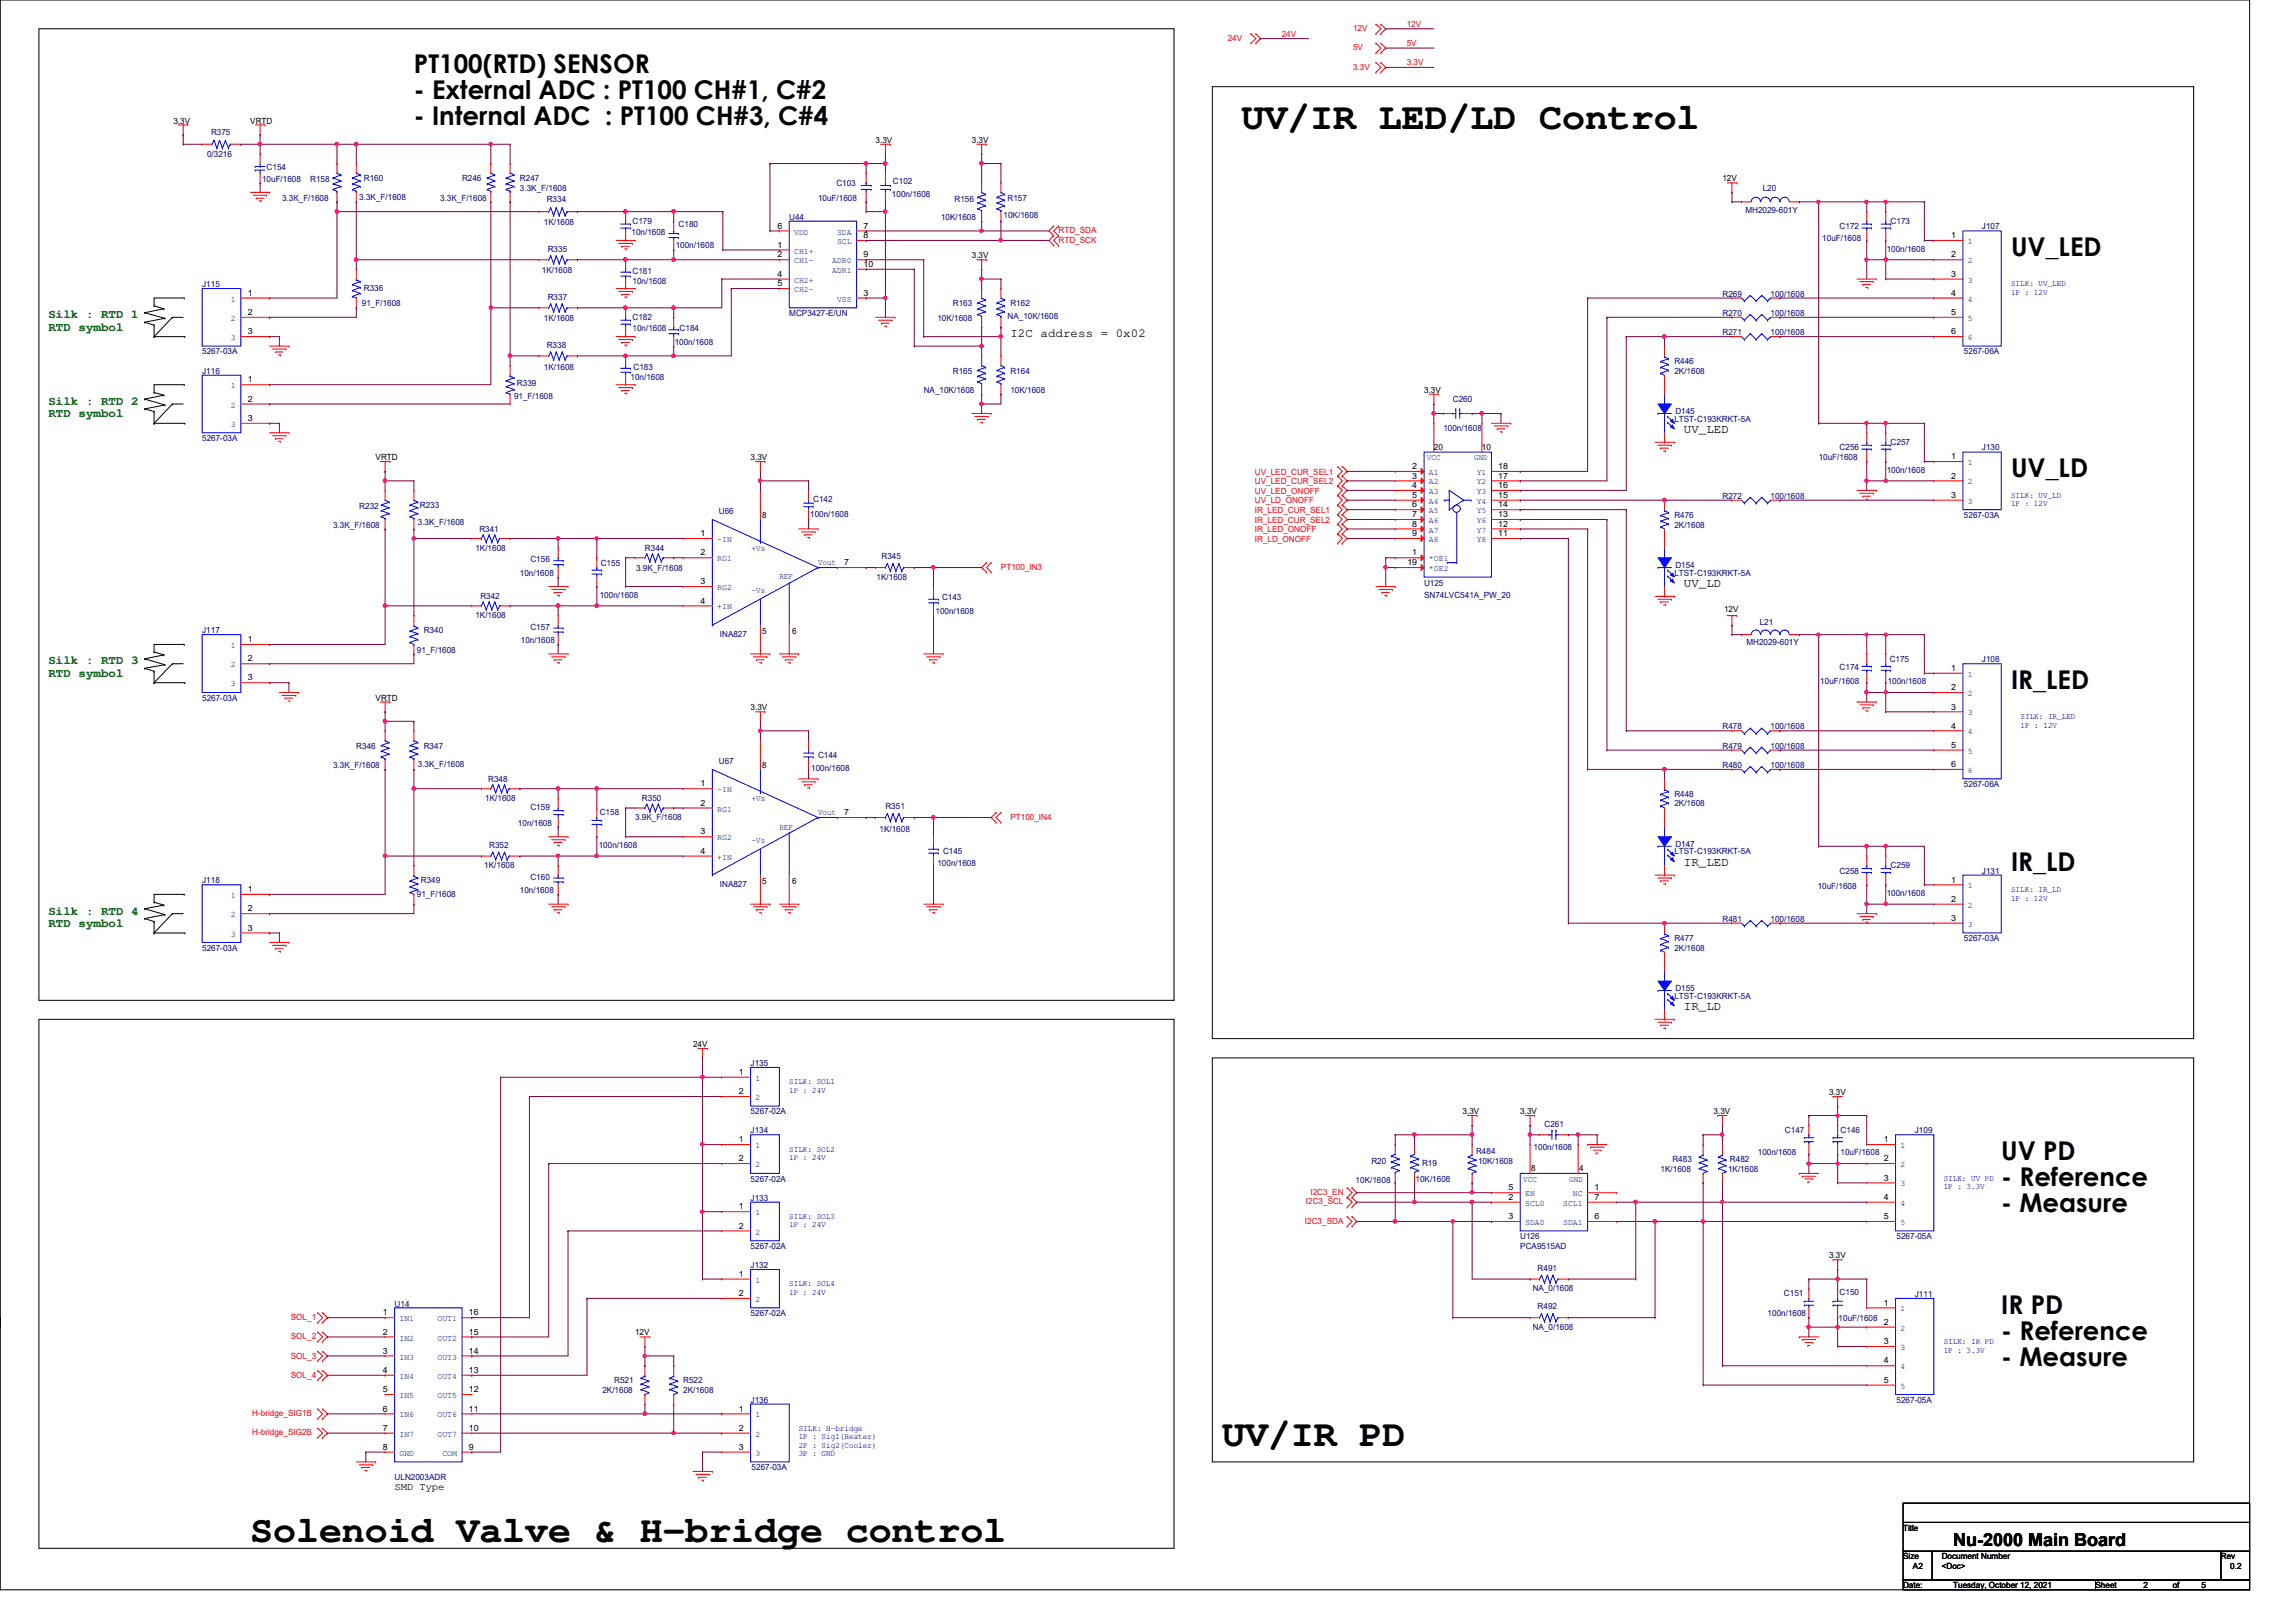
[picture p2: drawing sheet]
<svg xmlns="http://www.w3.org/2000/svg" width="297mm" height="210mm" viewBox="0 0 297 210" stroke-linecap="round" stroke-linejoin="round" font-family="sans-serif">
<defs><g id="words">
<g font-size="5">
<text x="160.6" y="16.6">UV/IR LED/LD Control</text>
<text x="158.1" y="187.2">UV/IR PD</text>
<text x="32.4" y="199.6">Solenoid Valve &amp; H-bridge control</text>
</g>
<g font-size="3.3">
<text x="53.5" y="9.4">PT100(RTD) SENSOR</text>
<text x="53.5" y="12.8">- External ADC : PT100 CH#1, C#2</text>
<text x="53.5" y="16.2">- Internal ADC : PT100 CH#3, C#4</text>
<text x="260.2" y="33.1">UV_LED</text>
<text x="260.2" y="61.7">UV_LD</text>
<text x="260.2" y="89.1">IR_LED</text>
<text x="260.2" y="112.7">IR_LD</text>
<text x="258.9" y="150.1">UV PD</text>
<text x="258.9" y="153.5">- Reference</text>
<text x="258.9" y="156.8">- Measure</text>
<text x="258.9" y="170">IR PD</text>
<text x="258.9" y="173.4">- Reference</text>
<text x="258.9" y="176.8">- Measure</text>
</g>
<text font-size="2.3" x="252.7" y="200.1">Nu-2000 Main Board</text>
<g font-size="1.6" fill="#008000">
<text x="6.3" y="41.2">Silk : RTD 1</text>
<text x="6.3" y="42.8">RTD symbol</text>
<text x="6.3" y="52.4">Silk : RTD 2</text>
<text x="6.3" y="54">RTD symbol</text>
<text x="6.3" y="86">Silk : RTD 3</text>
<text x="6.3" y="87.6">RTD symbol</text>
<text x="6.3" y="118.4">Silk : RTD 4</text>
<text x="6.3" y="120">RTD symbol</text>
</g>
<g font-size="1.6">
<text x="130.7" y="43.6">I2C address = 0x02</text>
<text x="217.8" y="56">UV_LED</text>
<text x="217.8" y="75.9">UV_LD</text>
<text x="217.8" y="112.1">IR_LED</text>
<text x="217.8" y="130.7">IR_LD</text>
</g>
<text font-size="1.4" x="51.1" y="192.8">SMD Type</text>
<g font-size="1.1" fill="#f00">
<text x="158.8" y="5.3">24V</text>
<text x="165.8" y="4.7">24V</text>
<text x="175" y="4.1">12V</text>
<text x="182" y="3.5">12V</text>
<text x="182" y="6">5V</text>
<text x="175" y="6.5">5V</text>
<text x="175" y="9">3.3V</text>
<text x="182" y="8.5">3.3V</text>
<text x="136.9" y="30.2">RTD_SDA</text>
<text x="136.9" y="31.4">RTD_SCK</text>
<text x="162.3" y="61.4">UV_LED_CUR_SEL1</text>
<text x="162.3" y="62.7">UV_LED_CUR_SEL2</text>
<text x="162.3" y="63.9">UV_LED_ONOFF</text>
<text x="162.3" y="65.2">UV_LD_ONOFF</text>
<text x="162.3" y="66.4">IR_LED_CUR_SEL1</text>
<text x="162.3" y="67.6">IR_LED_CUR_SEL2</text>
<text x="162.3" y="68.9">IR_LED_ONOFF</text>
<text x="162.3" y="70.1">IR_LD_ONOFF</text>
<text x="129.5" y="73.7">PT100_IN3</text>
<text x="130.7" y="106.1">PT100_IN4</text>
<text x="168.9" y="155.9">I2C3_SCL</text>
<text x="169.5" y="154.6">I2C3_EN</text>
<text x="168.8" y="158.4">I2C3_SDA</text>
<text x="37.6" y="170.8">SOL_1</text>
<text x="37.6" y="173.3">SOL_2</text>
<text x="37.6" y="175.8">SOL_3</text>
<text x="37.6" y="178.3">SOL_4</text>
<text x="32.6" y="183.3">H-bridge_SIG1B</text>
<text x="32.6" y="185.8">H-bridge_SIG2B</text>
</g>
<g font-size="1.1">
<text x="22.4" y="16">3.3V</text>
<text x="32.4" y="16">VRTD</text>
<text x="113.3" y="18.5">3.3V</text>
<text x="125.7" y="18.5">3.3V</text>
<text x="222.8" y="23.5">12V</text>
<text x="100.6" y="29.6">6</text>
<text x="111.7" y="29.6">7</text>
<text x="100.6" y="32">1</text>
<text x="100.6" y="33.3">2</text>
<text x="100.6" y="35.8">4</text>
<text x="111.7" y="30.8">8</text>
<text x="111.7" y="33.3">9</text>
<text x="111.7" y="34.5">10</text>
<text x="125.7" y="33.4">3.3V</text>
<text x="252.4" y="30.8">1</text>
<text x="252.4" y="33.3">2</text>
<text x="252.4" y="35.8">3</text>
<text x="32" y="38.3">1</text>
<text x="32" y="40.8">2</text>
<text x="100.6" y="37">5</text>
<text x="111.7" y="38.3">3</text>
<text x="252.4" y="38.3">4</text>
<text x="252.4" y="40.8">5</text>
<text x="32" y="43.3">3</text>
<text x="252.4" y="43.3">6</text>
<text x="32" y="49.5">1</text>
<text x="32" y="52">2</text>
<text x="184.2" y="50.8">3.3V</text>
<text x="32" y="54.5">3</text>
<text x="48.6" y="59.6">VRTD</text>
<text x="97.1" y="59.6">3.3V</text>
<text x="185.5" y="58.3">20</text>
<text x="191.7" y="58.3">10</text>
<text x="252.4" y="59.4">1</text>
<text x="182.7" y="60.7">2</text>
<text x="182.7" y="61.9">3</text>
<text x="182.7" y="63.2">4</text>
<text x="182.7" y="64.4">5</text>
<text x="182.7" y="65.7">6</text>
<text x="193.8" y="65.7">14</text>
<text x="193.8" y="64.4">15</text>
<text x="193.8" y="63.2">16</text>
<text x="193.8" y="61.9">17</text>
<text x="193.8" y="60.7">18</text>
<text x="252.4" y="61.9">2</text>
<text x="252.4" y="64.4">3</text>
<text x="90.6" y="69.4">1</text>
<text x="90.6" y="71.9">2</text>
<text x="98.6" y="67">8</text>
<text x="182.7" y="71.9">1</text>
<text x="182.7" y="66.9">7</text>
<text x="182.7" y="68.2">8</text>
<text x="182.7" y="69.4">9</text>
<text x="193.8" y="69.4">11</text>
<text x="193.8" y="68.2">12</text>
<text x="193.8" y="66.9">13</text>
<text x="90.6" y="75.6">3</text>
<text x="109.2" y="73.2">7</text>
<text x="182.1" y="73.2">19</text>
<text x="32" y="83.1">1</text>
<text x="90.6" y="78.1">4</text>
<text x="98.6" y="82.1">5</text>
<text x="102.5" y="82.1">6</text>
<text x="223.1" y="79.2">12V</text>
<text x="32" y="85.6">2</text>
<text x="32" y="88.1">3</text>
<text x="252.4" y="86.8">1</text>
<text x="252.4" y="89.3">2</text>
<text x="48.6" y="90.7">VRTD</text>
<text x="97.1" y="91.9">3.3V</text>
<text x="252.4" y="91.8">3</text>
<text x="252.4" y="94.3">4</text>
<text x="90.6" y="101.8">1</text>
<text x="98.6" y="99.4">8</text>
<text x="252.4" y="96.8">5</text>
<text x="252.4" y="99.3">6</text>
<text x="90.6" y="104.3">2</text>
<text x="90.6" y="108">3</text>
<text x="109.2" y="105.5">7</text>
<text x="90.6" y="110.5">4</text>
<text x="32" y="115.4">1</text>
<text x="32" y="117.9">2</text>
<text x="98.6" y="114.4">5</text>
<text x="102.5" y="114.4">6</text>
<text x="252.4" y="114.2">1</text>
<text x="252.4" y="116.7">2</text>
<text x="252.4" y="119.2">3</text>
<text x="32" y="120.4">3</text>
<text x="89.7" y="135.5">24V</text>
<text x="95.6" y="139.1">1</text>
<text x="95.6" y="141.6">2</text>
<text x="236.6" y="141.7">3.3V</text>
<text x="95.6" y="147.8">1</text>
<text x="189.2" y="144.2">3.3V</text>
<text x="196.7" y="144.2">3.3V</text>
<text x="221.7" y="144.2">3.3V</text>
<text x="243.7" y="147.8">1</text>
<text x="95.6" y="150.3">2</text>
<text x="195.2" y="155.3">2</text>
<text x="195.2" y="154.1">5</text>
<text x="198.1" y="151.5">8</text>
<text x="204.3" y="151.5">4</text>
<text x="206.3" y="154.1">1</text>
<text x="206.3" y="155.3">7</text>
<text x="243.7" y="150.3">2</text>
<text x="243.7" y="152.8">3</text>
<text x="243.7" y="155.3">4</text>
<text x="95.6" y="156.5">1</text>
<text x="95.6" y="159">2</text>
<text x="195.2" y="157.8">3</text>
<text x="206.3" y="157.8">6</text>
<text x="243.7" y="157.8">5</text>
<text x="95.6" y="165.2">1</text>
<text x="95.6" y="167.7">2</text>
<text x="236.6" y="162.9">3.3V</text>
<text x="49.5" y="170.2">1</text>
<text x="49.5" y="172.7">2</text>
<text x="60.7" y="170.2">16</text>
<text x="60.7" y="172.7">15</text>
<text x="82.2" y="172.8">12V</text>
<text x="243.7" y="169">1</text>
<text x="243.7" y="171.4">2</text>
<text x="243.7" y="173.9">3</text>
<text x="49.5" y="175.2">3</text>
<text x="49.5" y="177.7">4</text>
<text x="60.7" y="175.2">14</text>
<text x="60.7" y="177.7">13</text>
<text x="243.7" y="176.4">4</text>
<text x="243.7" y="178.9">5</text>
<text x="49.5" y="180.2">5</text>
<text x="49.5" y="182.7">6</text>
<text x="49.5" y="185.2">7</text>
<text x="60.7" y="180.2">12</text>
<text x="60.7" y="182.7">11</text>
<text x="60.7" y="185.2">10</text>
<text x="95.6" y="182.7">1</text>
<text x="95.6" y="185.2">2</text>
<text x="49.5" y="187.6">8</text>
<text x="60.7" y="187.6">9</text>
<text x="95.6" y="187.6">3</text>
<text x="246.2" y="198.1">Title</text>
<text x="246.2" y="201.8">Size</text>
<text x="247.5" y="203.1">A2</text>
<text x="251.2" y="201.8">Document Number</text>
<text x="251.2" y="203.1">&lt;Doc&gt;</text>
<text x="287.3" y="201.8">Rev</text>
<text x="288.5" y="203.1">0.2</text>
<text x="246.2" y="205.5">Date:</text>
<text x="252.7" y="205.5">Tuesday, October 12, 2021</text>
<text x="271.1" y="205.5">Sheet</text>
<text x="277.3" y="205.5">2</text>
<text x="281.1" y="205.5">of</text>
<text x="284.8" y="205.5">5</text>
</g>
<g font-size="1.1" fill="#000080">
<text x="27.3" y="17.5">R375</text>
<text x="26.8" y="20.4">0/3216</text>
<text x="33.9" y="23.6">10uF/1608</text>
<text x="34.5" y="22">C154</text>
<text x="40.1" y="23.6">R158</text>
<text x="47.1" y="23.5">R160</text>
<text x="59.8" y="23.5">R246</text>
<text x="67.3" y="23.5">R247</text>
<text x="115.5" y="23.8">C102</text>
<text x="36.5" y="26">3.3K_F/1608</text>
<text x="46.5" y="25.8">3.3K_F/1608</text>
<text x="56.9" y="26">3.3K_F/1608</text>
<text x="67.3" y="24.7">3.3K_F/1608</text>
<text x="70.4" y="29.2">1K/1608</text>
<text x="70.7" y="26.2">R334</text>
<text x="81.8" y="29">C179</text>
<text x="87.8" y="29.4">C180</text>
<text x="102.1" y="28.4">U44</text>
<text x="105.8" y="26">10uF/1608</text>
<text x="108.2" y="24.1">C103</text>
<text x="115.4" y="25.4">100n/1608</text>
<text x="121.7" y="28.4">10K/1608</text>
<text x="123.5" y="26.2">R156</text>
<text x="129.8" y="28.2">10K/1608</text>
<text x="130.3" y="26">R157</text>
<text x="225.8" y="27.6">MH2029-601Y</text>
<text x="228" y="24.7">L20</text>
<text x="238" y="29.7">C172</text>
<text x="244.6" y="29">C173</text>
<text x="256.4" y="29.7">J107</text>
<text x="70.1" y="35.3">1K/1608</text>
<text x="70.9" y="32.6">R335</text>
<text x="81.7" y="30.4">10n/1608</text>
<text x="81.8" y="35.5">C181</text>
<text x="87.4" y="32">100n/1608</text>
<text x="235.8" y="31.2">10uF/1608</text>
<text x="244.1" y="32.6">100n/1608</text>
<text x="26.2" y="37.2">J115</text>
<text x="46.8" y="39.6">91_F/1608</text>
<text x="47.1" y="37.6">R336</text>
<text x="70.4" y="41.5">1K/1608</text>
<text x="70.9" y="38.8">R337</text>
<text x="81.8" y="41.4">C182</text>
<text x="81.8" y="36.8">10n/1608</text>
<text x="102.1" y="40.9">MCP3427-E/UN</text>
<text x="121.3" y="41.5">10K/1608</text>
<text x="123.3" y="39.6">R163</text>
<text x="130.3" y="41.3">NA_10K/1608</text>
<text x="130.7" y="39.6">R162</text>
<text x="222.8" y="40.9">R270</text>
<text x="222.8" y="38.4">R269</text>
<text x="229.1" y="40.9">100/1608</text>
<text x="229.1" y="38.4">100/1608</text>
<text x="26.2" y="45.8">5267-03A</text>
<text x="70.4" y="47.8">1K/1608</text>
<text x="70.7" y="45">R338</text>
<text x="81.8" y="42.9">10n/1608</text>
<text x="82" y="47.8">C183</text>
<text x="87.3" y="44.6">100n/1608</text>
<text x="87.9" y="42.9">C184</text>
<text x="216.6" y="47.1">R446</text>
<text x="222.8" y="43.4">R271</text>
<text x="229.1" y="43.4">100/1608</text>
<text x="254.1" y="45.8">5267-06A</text>
<text x="26.2" y="48.3">J116</text>
<text x="66.5" y="51.6">91_F/1608</text>
<text x="66.9" y="50">R339</text>
<text x="81.6" y="49.2">10n/1608</text>
<text x="119.5" y="50.8">NA_10K/1608</text>
<text x="123.3" y="48.3">R165</text>
<text x="130.7" y="48.3">R164</text>
<text x="130.7" y="50.8">10K/1608</text>
<text x="188" y="52.1">C260</text>
<text x="216.6" y="48.3">2K/1608</text>
<text x="216.7" y="53.6">D145</text>
<text x="26.2" y="57.1">5267-03A</text>
<text x="186.7" y="55.8">100n/1608</text>
<text x="216.6" y="54.6">LTST-C193KRKT-5A</text>
<text x="235.3" y="59.6">10uF/1608</text>
<text x="238" y="58.3">C256</text>
<text x="244.6" y="57.6">C257</text>
<text x="256.4" y="58.3">J130</text>
<text x="46.5" y="65.9">R232</text>
<text x="54.3" y="65.8">R233</text>
<text x="105.2" y="65">C142</text>
<text x="222.8" y="64.5">R272</text>
<text x="229.1" y="64.5">100/1608</text>
<text x="244.1" y="61.2">100n/1608</text>
<text x="43.1" y="68.3">3.3K_F/1608</text>
<text x="54.1" y="67.9">3.3K_F/1608</text>
<text x="61.5" y="71.2">1K/1608</text>
<text x="62" y="68.9">R341</text>
<text x="83.4" y="71.2">R344</text>
<text x="93" y="66.5">U66</text>
<text x="104.8" y="66.9">100n/1608</text>
<text x="216.6" y="67">R476</text>
<text x="216.6" y="68.3">2K/1608</text>
<text x="254.1" y="67">5267-03A</text>
<text x="62.1" y="77.5">R342</text>
<text x="67.3" y="74.5">10n/1608</text>
<text x="68.6" y="72.7">C156</text>
<text x="77.6" y="77.3">100n/1608</text>
<text x="77.7" y="73.2">C155</text>
<text x="82.3" y="73.9">3.9K_F/1608</text>
<text x="113.4" y="75.1">1K/1608</text>
<text x="114" y="72.4">R345</text>
<text x="121.9" y="77.6">C143</text>
<text x="184.2" y="75.9">U125</text>
<text x="184.2" y="77.3">SN74LVC541A_PW_20</text>
<text x="216.6" y="74.5">LTST-C193KRKT-5A</text>
<text x="216.7" y="73.5">D154</text>
<text x="26.2" y="82">J117</text>
<text x="54.8" y="82">R340</text>
<text x="61.5" y="80">1K/1608</text>
<text x="67.4" y="83.2">10n/1608</text>
<text x="68.6" y="81.6">C157</text>
<text x="93.1" y="82.5">INA827</text>
<text x="121" y="79.5">100n/1608</text>
<text x="225.9" y="83.4">MH2029-601Y</text>
<text x="227.7" y="80.9">L21</text>
<text x="53.9" y="84.5">91_F/1608</text>
<text x="235.5" y="88.6">10uF/1608</text>
<text x="238" y="86.7">C174</text>
<text x="244.2" y="88.6">100n/1608</text>
<text x="244.5" y="85.7">C175</text>
<text x="256.4" y="85.7">J108</text>
<text x="26.2" y="90.7">5267-03A</text>
<text x="222.8" y="94.4">R478</text>
<text x="229.1" y="94.4">100/1608</text>
<text x="43.1" y="99.4">3.3K_F/1608</text>
<text x="46.1" y="96.9">R346</text>
<text x="54.1" y="99.3">3.3K_F/1608</text>
<text x="54.8" y="96.9">R347</text>
<text x="63.2" y="101.1">R348</text>
<text x="93" y="98.9">U67</text>
<text x="104.9" y="99.7">100n/1608</text>
<text x="105.8" y="98.1">C144</text>
<text x="222.8" y="99.4">R480</text>
<text x="222.8" y="96.9">R479</text>
<text x="229.1" y="99.4">100/1608</text>
<text x="229.1" y="96.9">100/1608</text>
<text x="254.1" y="101.9">5267-06A</text>
<text x="62.8" y="103.6">1K/1608</text>
<text x="67" y="106.8">10n/1608</text>
<text x="68.6" y="104.9">C159</text>
<text x="77.6" y="105.5">C158</text>
<text x="82.2" y="106.1">3.9K_F/1608</text>
<text x="83.1" y="103.6">R350</text>
<text x="113.8" y="107.6">1K/1608</text>
<text x="114.6" y="104.7">R351</text>
<text x="216.6" y="103.1">R448</text>
<text x="216.6" y="104.4">2K/1608</text>
<text x="62.7" y="112.3">1K/1608</text>
<text x="63.3" y="109.7">R352</text>
<text x="68.6" y="113.8">C160</text>
<text x="77.5" y="109.7">100n/1608</text>
<text x="121.3" y="112.1">100n/1608</text>
<text x="122" y="110.6">C145</text>
<text x="216.6" y="110.6">LTST-C193KRKT-5A</text>
<text x="216.7" y="109.6">D147</text>
<text x="238" y="113.1">C258</text>
<text x="244.6" y="112.3">C259</text>
<text x="256.4" y="113.1">J131</text>
<text x="26.2" y="114.3">J118</text>
<text x="53.9" y="116.1">91_F/1608</text>
<text x="54.4" y="114.3">R349</text>
<text x="67.3" y="115.6">10n/1608</text>
<text x="93.1" y="114.8">INA827</text>
<text x="222.8" y="119.3">R481</text>
<text x="229.1" y="119.3">100/1608</text>
<text x="235.2" y="115.1">10uF/1608</text>
<text x="244.1" y="116">100n/1608</text>
<text x="26.2" y="123">5267-03A</text>
<text x="216.6" y="121.8">R477</text>
<text x="216.6" y="123">2K/1608</text>
<text x="254.1" y="121.8">5267-03A</text>
<text x="216.6" y="129.2">LTST-C193KRKT-5A</text>
<text x="216.7" y="128.3">D155</text>
<text x="97.1" y="138">J135</text>
<text x="97.1" y="144.2">5267-02A</text>
<text x="97.1" y="146.7">J134</text>
<text x="191" y="149.3">R484</text>
<text x="198.4" y="148.8">100n/1608</text>
<text x="199.8" y="145.8">C261</text>
<text x="227.4" y="149.5">100n/1608</text>
<text x="230.9" y="146.7">C147</text>
<text x="238.1" y="146.7">C146</text>
<text x="238.1" y="149.5">10uF/1608</text>
<text x="247.7" y="146.7">J109</text>
<text x="97.1" y="152.9">5267-02A</text>
<text x="97.1" y="155.4">J133</text>
<text x="175.4" y="153">10K/1608</text>
<text x="177.4" y="150.7">R20</text>
<text x="183.1" y="152.9">10K/1608</text>
<text x="184" y="150.9">R19</text>
<text x="191.2" y="150.7">10K/1608</text>
<text x="214.8" y="151.6">1K/1608</text>
<text x="216.4" y="150.4">R483</text>
<text x="223.6" y="151.6">1K/1608</text>
<text x="223.8" y="150.4">R482</text>
<text x="97.1" y="161.6">5267-02A</text>
<text x="196.7" y="160.4">U126</text>
<text x="196.7" y="161.6">PCA9515AD</text>
<text x="245.4" y="160.4">5267-05A</text>
<text x="97.1" y="164.1">J132</text>
<text x="198.3" y="167.1">NA_0/1608</text>
<text x="198.9" y="164.5">R491</text>
<text x="230.8" y="167.7">C151</text>
<text x="238" y="167.6">C150</text>
<text x="247.7" y="167.9">J111</text>
<text x="51.1" y="169.1">U14</text>
<text x="97.1" y="170.3">5267-02A</text>
<text x="198.3" y="172.1">NA_0/1608</text>
<text x="198.9" y="169.5">R492</text>
<text x="228.7" y="170.3">100n/1608</text>
<text x="237.9" y="170.9">10uF/1608</text>
<text x="79.5" y="179">R521</text>
<text x="88.4" y="179">R522</text>
<text x="77.9" y="180.3">2K/1608</text>
<text x="88.4" y="180.3">2K/1608</text>
<text x="97.1" y="181.5">J136</text>
<text x="245.4" y="181.5">5267-05A</text>
<text x="51.1" y="191.5">ULN2003ADR</text>
<text x="97.2" y="190.2">5267-03A</text>
</g>
<g font-size="1.1" fill="#004080">
<text x="102.7" y="32.8">CH1+</text>
<text x="102.7" y="34.1">CH1-</text>
<text x="102.7" y="30.4">VDD</text>
<text x="107.7" y="34.1">ADR0</text>
<text x="107.7" y="35.3">ADR1</text>
<text x="108.3" y="30.4">SDA</text>
<text x="108.3" y="31.6">SCL</text>
<text x="254.6" y="31.6">1</text>
<text x="254.6" y="34.1">2</text>
<text x="29.9" y="39">1</text>
<text x="29.9" y="41.5">2</text>
<text x="102.7" y="36.6">CH2+</text>
<text x="102.7" y="37.8">CH2-</text>
<text x="108.3" y="39">VSS</text>
<text x="254.6" y="36.6">3</text>
<text x="254.6" y="39">4</text>
<text x="254.6" y="41.5">5</text>
<text x="29.9" y="44">3</text>
<text x="254.6" y="44">6</text>
<text x="29.9" y="50.2">1</text>
<text x="29.9" y="52.7">2</text>
<text x="29.9" y="55.2">3</text>
<text x="184.6" y="59.6">VCC</text>
<text x="190.7" y="59.6">GND</text>
<text x="184.9" y="61.5">A1</text>
<text x="184.9" y="62.7">A2</text>
<text x="184.9" y="63.9">A3</text>
<text x="184.9" y="65.2">A4</text>
<text x="191" y="65.2">Y4</text>
<text x="191" y="63.9">Y3</text>
<text x="191" y="62.7">Y2</text>
<text x="191" y="61.5">Y1</text>
<text x="254.6" y="60.2">1</text>
<text x="254.6" y="62.7">2</text>
<text x="254.6" y="65.2">3</text>
<text x="92.8" y="70.1">-IN</text>
<text x="97.2" y="71.2">+Vs</text>
<text x="184.9" y="66.4">A5</text>
<text x="184.9" y="67.7">A6</text>
<text x="184.9" y="68.9">A7</text>
<text x="184.9" y="70.1">A8</text>
<text x="191" y="70.1">Y8</text>
<text x="191" y="68.9">Y7</text>
<text x="191" y="67.7">Y6</text>
<text x="191" y="66.4">Y5</text>
<text x="92.8" y="72.6">RG1</text>
<text x="92.8" y="76.4">RG2</text>
<text x="97.2" y="76.7">-Vs</text>
<text x="100.8" y="75">REF</text>
<text x="105.8" y="73.1">Vout</text>
<text x="184.9" y="72.6">*OE1</text>
<text x="184.9" y="73.9">*OE2</text>
<text x="29.9" y="83.9">1</text>
<text x="92.8" y="78.9">+IN</text>
<text x="29.9" y="86.4">2</text>
<text x="29.9" y="88.8">3</text>
<text x="254.6" y="87.6">1</text>
<text x="254.6" y="90.1">2</text>
<text x="254.6" y="92.6">3</text>
<text x="254.6" y="95">4</text>
<text x="254.6" y="97.5">5</text>
<text x="254.6" y="100">6</text>
<text x="92.8" y="102.5">-IN</text>
<text x="92.8" y="105">RG1</text>
<text x="97.2" y="103.6">+Vs</text>
<text x="100.8" y="107.4">REF</text>
<text x="105.8" y="105.5">Vout</text>
<text x="92.8" y="111.3">+IN</text>
<text x="92.8" y="108.8">RG2</text>
<text x="97.2" y="109.1">-Vs</text>
<text x="29.9" y="116.2">1</text>
<text x="29.9" y="118.7">2</text>
<text x="254.6" y="115">1</text>
<text x="254.6" y="117.5">2</text>
<text x="254.6" y="119.9">3</text>
<text x="29.9" y="121.2">3</text>
<text x="97.7" y="139.9">1</text>
<text x="97.7" y="142.4">2</text>
<text x="97.7" y="148.6">1</text>
<text x="245.9" y="148.6">1</text>
<text x="97.7" y="151">2</text>
<text x="197.1" y="152.9">VCC</text>
<text x="197.3" y="154.8">EN</text>
<text x="203" y="152.9">GND</text>
<text x="203.5" y="154.8">NC</text>
<text x="245.9" y="151">2</text>
<text x="245.9" y="153.5">3</text>
<text x="97.7" y="157.3">1</text>
<text x="97.7" y="159.8">2</text>
<text x="197.3" y="156">SCL0</text>
<text x="197.3" y="158.5">SDA0</text>
<text x="202.2" y="158.5">SDA1</text>
<text x="202.2" y="156">SCL1</text>
<text x="245.9" y="156">4</text>
<text x="245.9" y="158.5">5</text>
<text x="97.7" y="166">1</text>
<text x="51.7" y="171">IN1</text>
<text x="51.7" y="173.5">IN2</text>
<text x="56.6" y="171">OUT1</text>
<text x="56.6" y="173.5">OUT2</text>
<text x="97.7" y="168.5">2</text>
<text x="245.9" y="169.7">1</text>
<text x="245.9" y="172.2">2</text>
<text x="51.7" y="175.9">IN3</text>
<text x="51.7" y="178.4">IN4</text>
<text x="56.6" y="175.9">OUT3</text>
<text x="56.6" y="178.4">OUT4</text>
<text x="245.9" y="174.7">3</text>
<text x="245.9" y="177.2">4</text>
<text x="245.9" y="179.7">5</text>
<text x="51.7" y="180.9">IN5</text>
<text x="51.7" y="183.4">IN6</text>
<text x="51.7" y="185.9">IN7</text>
<text x="56.6" y="180.9">OUT5</text>
<text x="56.6" y="183.4">OUT6</text>
<text x="56.6" y="185.9">OUT7</text>
<text x="97.7" y="183.4">1</text>
<text x="97.7" y="185.9">2</text>
<text x="51.7" y="188.4">GND</text>
<text x="57.2" y="188.4">COM</text>
<text x="97.7" y="188.4">3</text>
</g>
<g font-size="1.1" fill="#00f">
<text x="260.2" y="37">SILK: UV_LED</text>
<text x="260.2" y="38.1">1P : 12V</text>
<text x="260.2" y="64.4">SILK: UV_LD</text>
<text x="260.2" y="65.5">1P : 12V</text>
<text x="261.4" y="93">SILK: IR_LED</text>
<text x="261.4" y="94.1">1P : 12V</text>
<text x="260.2" y="115.4">SILK: IR_LD</text>
<text x="260.2" y="116.5">1P : 12V</text>
<text x="102.1" y="140.3">SILK: SOL1</text>
<text x="102.1" y="141.4">1P : 24V</text>
<text x="102.1" y="149.1">SILK: SOL2</text>
<text x="102.1" y="150.2">1P : 24V</text>
<text x="251.5" y="152.8">SILK: UV PD</text>
<text x="251.5" y="153.9">1P : 3.3V</text>
<text x="102.1" y="157.7">SILK: SOL3</text>
<text x="102.1" y="158.8">1P : 24V</text>
<text x="102.1" y="166.5">SILK: SOL4</text>
<text x="102.1" y="167.6">1P : 24V</text>
<text x="251.5" y="173.9">SILK: IR PD</text>
<text x="251.5" y="175">1P : 3.3V</text>
<text x="103.3" y="185.1">SILK: H-bridge</text>
<text x="103.3" y="186.2">1P : Sig1(Heater)</text>
<text x="103.3" y="187.3">2P : Sig2(Cooler)</text>
<text x="103.3" y="188.4">3P : GND</text>
</g>
</g></defs>
<g fill="none" stroke="#000" stroke-width=".13">
<path d="M0 0h291v205.7h-291zM5 3.7h146.9v125.8h-146.9zM156.8 11.2h127v123.2h-127zM19.9 39.6h.1M19.9 39.6l1.3 .4M21.2 40h.1M21.2 40l-2.5 .5M23.8 38.6h.1M23.8 38.6h-3.9v1M18.7 40.5h.1M18.7 41.7h.1M18.7 51.6h.1"/>
<path d="M18.7 52.9h.1M18.7 40.5l2.6 .7M18.7 41.7l1.2 .4M18.7 51.6l2.6 .8M18.7 52.9l1.2 .4M19.9 42.1h.1M19.9 43.6h.1M19.9 50.8h.1M19.9 54.8h.1M19.9 53.3h.1M19.9 42.1v1.5M19.9 53.3v1.5"/>
<path d="M19.9 43.6h4M19.9 50.8l1.3 .3M19.9 54.8h4M21.2 51.1h.1M21.2 51.1l-2.5 .5M21.3 41.2h.1M21.3 52.4h.1M21.3 41.2l-2.6 .5M21.3 52.4l-2.6 .5M22.3 41.1h.1M22.3 52.3h.1M22.3 41.1h1.4"/>
<path d="M22.3 41.1l-2.4 2.5M22.3 52.3l-2.4 2.5M22.3 52.3h1.4M23.8 49.8h.1M23.8 49.8h-3.9v1M23.9 43.6h.1M23.9 54.8h.1M18.7 85.3h.1M18.7 86.5h.1M18.7 85.3l2.6 .7M18.7 86.5l1.2 .4M19.9 84.4h.1"/>
<path d="M19.9 88.3h.1M19.9 86.9h.1M19.9 86.9v1.4M19.9 84.4l1.3 .4M19.9 88.3h4M21.2 84.8h.1M21.2 84.8l-2.5 .5M21.3 86h.1M21.3 86l-2.6 .5M22.3 85.9h.1M22.3 85.9l-2.4 2.4M22.3 85.9h1.4"/>
<path d="M23.8 83.4h.1M23.8 83.4h-3.9v1M23.9 88.3h.1M18.7 117.6h.1M18.7 118.9h.1M18.7 117.6l2.6 .8M18.7 118.9l1.2 .4M19.9 116.8h.1M19.9 119.3h.1M19.9 119.3v1.4M19.9 116.8l1.3 .3M21.2 117.1h.1"/>
<path d="M21.2 117.1l-2.5 .5M21.3 118.4h.1M21.3 118.4l-2.6 .5M22.3 118.2h.1M22.3 118.2l-2.4 2.5M22.3 118.2h1.4M23.8 115.7h.1M23.8 115.7h-3.9v1.1M5 131.9h146.9v68.5h-146.9zM19.9 120.7h.1M19.9 120.7h4M23.9 120.7h.1"/>
<path d="M156.8 136.9h127v52.3h-127zM0 171.7h.1M246.2 194.5h44.8v2.5h-44.8zM246.2 197h44.8v3.7h-44.8zM246.2 200.7h3.8v3.8h-3.8zM246.2 204.5h24.9v1.2h-24.9zM250 200.7h37.3v3.8h-37.3zM271.1 204.5h19.9v1.2h-19.9zM287.3 200.7h3.7v3.8h-3.7z"/>
</g>
<g fill="none" stroke="#f00" stroke-width=".13">
<path d="M23.1 16.2h1.2M23.7 17.4h.1M23.7 16.2v1.2M24.3 16.2h.1M26.2 18.7h.1M26.2 18.7h1.2M29.9 18.7h1.3M31.2 18.7h.1M33 16.2h1.3M33.7 17.4h.1M33.7 16.2v1.2M34.3 16.2h.1"/>
<path d="M113.9 18.7h1.3M114.6 19.9h.1M114.6 18.7v1.2M115.2 18.7h.1M126.4 18.7h1.2M127 19.9h.1M127 18.7v1.2M127.6 18.7h.1M161.8 4.4h.1M161.8 5.6h.1M161.8 4.4l.7 .6-.7 .6M162.5 5.6h.1"/>
<path d="M162.5 4.4h.1M162.5 4.4l.6 .6-.6 .6M178 3.1h.1M178 4.4h.1M178 5.6h.1M178 6.9h.1M178 8.1h.1M178 9.4h.1M178 3.1l.6 .6-.6 .7M178 5.6l.6 .6-.6 .7M178 8.1l.6 .6-.6 .7M178.6 4.4h.1"/>
<path d="M178.6 3.1h.1M178.6 6.9h.1M178.6 5.6h.1M178.6 9.4h.1M178.6 8.1h.1M178.6 3.1l.7 .6-.7 .7M178.6 5.6l.7 .6-.7 .7M178.6 8.1l.7 .6-.7 .7M32.4 24.9h2.5M32.8 25.3h1.7M33.1 25.7h.1M33.1 25.7h1.1"/>
<path d="M33.5 26h.3M33.8 26h.1M34.5 25.3h.1M34.9 24.9h.1M79.7 37.3h2.5M79.7 31.1h2.5M80 37.7h1.8M80 31.5h1.8M80.4 38.1h.1M80.4 31.9h.1M80.4 38.1h1M80.4 31.9h1"/>
<path d="M80.8 38.4h.3M80.8 32.2h.3M81.1 38.4h.1M81.1 32.2h.1M81.8 37.7h.1M81.8 31.5h.1M82.2 37.3h.1M82.2 31.1h.1M126.4 33.6h1.2M127 34.8h.1M127 33.6v1.2M127.6 33.6h.1"/>
<path d="M136.3 30.5h.1M136.3 29.3h.1M136.3 31.7h.1M136.3 29.3l-.6 .6 .6 .6M136.3 30.5l-.6 .6 .6 .6M136.9 29.3h.1M136.9 30.5h.1M136.9 31.7h.1M136.9 29.3l-.6 .6 .6 .6M136.9 30.5l-.6 .6 .6 .6M223.4 23.7h1.3M224.1 24.9h.1"/>
<path d="M224.1 23.7v1.2M224.7 23.7h.1M240.2 36.1h2.5M240.6 36.4h1.8M241 36.8h.1M241 36.8h1M241.4 37.2h.2M241.6 37.2h.1M242.4 36.4h.1M242.7 36.1h.1M34.9 44.8h2.5M34.9 56h2.5"/>
<path d="M35.3 45.2h1.7M35.3 56.4h1.7M35.6 45.6h.1M35.6 56.8h.1M35.6 45.6h1M35.6 56.8h1M36 45.9h.3M36 57.1h.3M36.3 45.9h.1M36.3 57.1h.1M37 45.2h.1M37 56.4h.1"/>
<path d="M37.4 44.8h.1M37.4 56h.1M49.2 59.7h1.3M49.8 59.7v1.3M50.5 59.7h.1M69.7 46.1h.1M69.7 46.1h1.3M73.5 46.1h1.2M74.7 46.1h.1M79.7 49.8h2.5M79.7 43.6h2.5M80 50.2h1.8"/>
<path d="M80 43.9h1.8M80.4 50.5h.1M80.4 44.3h.1M80.4 50.5h1M80.4 44.3h1M80.8 50.9h.3M80.8 44.7h.3M81.1 50.9h.1M81.1 44.7h.1M81.8 50.2h.1M81.8 43.9h.1M82.2 49.8h.1"/>
<path d="M82.2 43.6h.1M97.7 59.7h1.3M98.4 59.7v1.3M99 59.7h.1M113.3 41.1h2.5M113.7 41.4h1.7M114 41.8h.1M114 41.8h1.1M114.4 42.2h.3M114.7 42.2h.1M115.4 41.4h.1M115.8 41.1h.1"/>
<path d="M125.7 53.5h2.5M126.1 53.9h1.7M126.5 54.3h.1M126.5 54.3h1M126.9 54.7h.2M127 46.1h.1M127 51h.1M127 46.1v1.2M127 49.8v1.2M127.1 54.7h.1M127.8 53.9h.1M128.2 53.5h.1"/>
<path d="M184.9 51h1.2M185.5 52.3h.1M185.5 51v1.3M186.1 51h.1M193 54.8h2.4M193.3 55.1h1.8M193.7 55.5h.1M193.7 55.5h1M194.1 55.9h.2M194.3 55.9h.1M195.1 55.1h.1M195.4 54.8h.1"/>
<path d="M214.1 57.2h2.5M214.5 57.6h1.7M214.8 58h.1M214.8 58h1.1M215.2 58.4h.3M215.5 58.4h.1M216.2 57.6h.1M216.6 57.2h.1M224.1 43.6h.1M224.1 43.6h1.2M229.1 43.6h1.2M230.3 43.6h.1"/>
<path d="M49.8 61h.1M71 75.9h2.5M71.4 76.3h1.7M71.7 76.7h.1M71.7 76.7h1M72.1 77h.2M72.3 77h.1M73.1 76.3h.1M73.5 75.9h.1M98.4 61h.1M103.3 68.5h2.5M103.7 68.8h1.7"/>
<path d="M104.1 69.2h.1M104.1 69.2h1M104.5 69.6h.2M104.7 69.6h.1M105.4 68.8h.1M105.8 68.5h.1M127.6 74h.1M127.6 72.8h.1M127.6 72.8l-.6 .6 .6 .6M128.2 72.8h.1M128.2 74h.1M128.2 72.8l-.6 .6 .6 .6"/>
<path d="M173.1 61.6h.1M173.1 60.4h.1M173.1 62.9h.1M173.1 64.1h.1M173.1 65.4h.1M173.1 66.6h.1M173.1 67.8h.1M173.1 69.1h.1M173.1 70.3h.1M173.1 60.4l.5 .6-.5 .6M173.1 61.6l.5 .6-.5 .7M173.1 62.9l.5 .6-.5 .6"/>
<path d="M173.1 64.1l.5 .6-.5 .7M173.1 65.4l.5 .6-.5 .6M173.1 66.6l.5 .6-.5 .6M173.1 67.8l.5 .7-.5 .6M173.1 69.1l.5 .6-.5 .6M173.6 60.4h.1M173.6 61.6h.1M173.6 62.9h.1M173.6 64.1h.1M173.6 65.4h.1M173.6 66.6h.1M173.6 67.8h.1"/>
<path d="M173.6 69.1h.1M173.6 70.3h.1M173.6 60.4l.7 .6-.7 .6M173.6 61.6l.7 .6-.7 .7M173.6 62.9l.7 .6-.7 .6M173.6 64.1l.7 .6-.7 .7M173.6 65.4l.7 .6-.7 .6M173.6 66.6l.7 .6-.7 .6M173.6 67.8l.7 .7-.7 .6M173.6 69.1l.7 .6-.7 .6M178 75.9h2.5M178.4 76.3h1.7"/>
<path d="M178.8 76.7h.1M178.8 76.7h.9M179.2 77h.2M179.4 77h.1M180.1 76.3h.1M180.5 75.9h.1M214.1 77.2h2.5M214.5 77.6h1.7M214.8 77.9h.1M214.8 77.9h1.1M215.2 78.3h.3M215.3 69.7h.1"/>
<path d="M215.3 64.7h.1M215.3 64.7v1.3M215.3 68.5v1.2M215.5 78.3h.1M216.2 77.6h.1M216.6 77.2h.1M223.4 79.7h1.3M224.1 64.7h.1M224.1 79.7v1.2M224.1 64.7h1.2M224.7 79.7h.1M229.1 64.7h1.2"/>
<path d="M230.3 64.7h.1M240.2 63.5h2.5M240.6 63.8h1.8M241 64.2h.1M241 64.2h1M241.4 64.6h.2M241.6 64.6h.1M242.4 63.8h.1M242.7 63.5h.1M36.1 89.6h2.5M36.5 90h1.8M36.9 90.3h.1"/>
<path d="M36.9 90.3h1M37.3 90.7h.2M37.5 90.7h.1M38.3 90h.1M38.6 89.6h.1M49.2 90.8h1.3M49.8 92.1h.1M49.8 90.8v1.3M50.5 90.8h.1M71 84.6h2.5M71.4 85h1.7M71.7 85.4h.1"/>
<path d="M71.7 85.4h1M72.1 85.8h.2M72.3 85.8h.1M73.1 85h.1M73.5 84.6h.1M97.1 84.6h2.5M97.5 85h1.7M97.7 92.1h1.3M97.9 85.4h.1M97.9 85.4h.9M98.3 85.8h.2M98.4 93.3h.1"/>
<path d="M98.4 92.1v1.2M98.5 85.8h.1M99 92.1h.1M99.2 85h.1M99.6 84.6h.1M100.8 84.6h2.5M101.2 85h1.8M101.6 85.4h.1M101.6 85.4h1M102 85.8h.2M102.2 85.8h.1M103 85h.1"/>
<path d="M103.3 84.6h.1M119.5 84.6h2.5M119.9 85h1.7M120.3 85.4h.1M120.3 85.4h1M120.6 85.8h.3M120.9 85.8h.1M121.6 85h.1M122 84.6h.1M224.1 80.9h.1M240.2 90.8h2.5M240.6 91.2h1.8"/>
<path d="M241 91.6h.1M241 91.6h1M241.4 92h.2M241.6 92h.1M242.4 91.2h.1M242.7 90.8h.1M250.2 87.1h.1M250.2 89.6h.1M250.2 92.1h.1M250.2 94.6h.1M250.2 97.1h.1M250.2 99.6h.1"/>
<path d="M250.2 92.1h3.8M250.2 89.6h3.8M250.2 87.1h3.8M250.2 94.6h3.8M250.2 97.1h3.8M250.2 99.6h3.8M71 117h2.5M71 108.3h2.5M71.4 117.3h1.7M71.4 108.7h1.7M71.7 117.7h.1M71.7 109h.1"/>
<path d="M71.7 117.7h1M71.7 109h1M72.1 118.1h.2M72.1 109.4h.2M72.3 118.1h.1M72.3 109.4h.1M73.1 117.3h.1M73.1 108.7h.1M73.5 117h.1M73.5 108.3h.1M97.1 117h2.5M97.5 117.3h1.7"/>
<path d="M97.9 117.7h.1M97.9 117.7h.9M98.3 118.1h.2M98.5 118.1h.1M99.2 117.3h.1M99.6 117h.1M100.8 117h2.5M101.2 117.3h1.8M101.6 117.7h.1M101.6 117.7h1M102 118.1h.2M102.2 118.1h.1"/>
<path d="M103 117.3h.1M103.3 117h.1M103.3 100.8h2.5M103.7 101.2h1.7M104.1 101.6h.1M104.1 101.6h1M104.5 101.9h.2M104.7 101.9h.1M105.4 101.2h.1M105.8 100.8h.1M119.5 117h2.5M119.9 117.3h1.7"/>
<path d="M120.3 117.7h.1M120.3 117.7h1M120.6 118.1h.3M120.9 118.1h.1M121.6 117.3h.1M122 117h.1M128.9 106.4h.1M128.9 105.2h.1M128.9 105.2l-.7 .6 .7 .6M129.5 105.2h.1M129.5 106.4h.1M129.5 105.2l-.6 .6 .6 .6"/>
<path d="M214.1 113.2h2.5M214.5 113.6h1.7M214.8 114h.1M214.8 114h1.1M215.2 114.4h.3M215.5 114.4h.1M216.2 113.6h.1M216.6 113.2h.1M240.2 118.2h2.5M240.6 118.6h1.8M241 119h.1M241 119h1"/>
<path d="M241.4 119.3h.2M241.6 119.3h.1M242.4 118.6h.1M242.7 118.2h.1M250.2 114.5h.1M250.2 117h.1M250.2 119.5h.1M250.2 117h3.8M250.2 114.5h3.8M250.2 119.5h3.8M34.9 122h2.5M35.3 122.3h1.7"/>
<path d="M35.6 122.7h.1M35.6 122.7h1M36 123.1h.3M36.3 123.1h.1M37 122.3h.1M37.4 122h.1M90.3 135.7h1.2M90.9 136.9h.1M90.9 135.7v1.2M91.5 135.7h.1M93.4 139.4h.1M93.4 139.4h3.7"/>
<path d="M214.1 131.9h2.5M214.5 132.3h1.7M214.8 132.7h.1M214.8 132.7h1.1M215.2 133.1h.3M215.5 133.1h.1M216.2 132.3h.1M216.6 131.9h.1M93.4 141.9h.1M93.4 141.9h3.7M174.3 153.7h.1M174.3 154.9h.1"/>
<path d="M174.3 156.2h.1M174.3 157.4h.1M174.3 158.7h.1M174.3 153.7l.6 .6-.6 .6M174.3 154.9l.6 .7-.6 .6M174.3 157.4l.6 .7-.6 .6M174.9 154.9h.1M174.9 153.7h.1M174.9 156.2h.1M174.9 158.7h.1M174.9 157.4h.1M174.9 153.7l.6 .6-.6 .6"/>
<path d="M174.9 154.9l.6 .7-.6 .6M174.9 157.4l.6 .7-.6 .6M183 148.1h.1M183 153.1h.1M183 148.1v1.3M183 151.8v1.3M189.9 144.4h1.2M190.5 145.6h.1M190.5 153.1h.1M190.5 148.1h.1M190.5 144.4v1.2M190.5 148.1v1.3"/>
<path d="M190.5 151.8v1.3M191.1 144.4h.1M197.3 144.4h1.2M197.9 145.6h.1M197.9 144.4v1.2M198.5 144.4h.1M205.4 148.1h.1M205.4 148.1h2.5M205.8 148.5h.1M205.8 148.5h1.7M206.2 148.8h.9M206.5 149.2h.1"/>
<path d="M206.5 149.2h.3M207.1 148.8h.1M222.2 144.4h.1M222.2 144.4h1.2M222.8 145.6h.1M222.8 144.4v1.2M232.8 151.8h.1M232.8 151.8h2.5M233.2 152.2h.1M233.2 152.2h1.7M233.5 152.6h1M233.9 153h.1"/>
<path d="M233.9 153h.2M234 149.4h.1M234 145.6h.1M234 145.6v1.3M234 148.1v1.3M234.5 152.6h.1M237.1 141.9h.1M237.1 141.9h1.3M237.7 143.1h.1M237.7 149.4h.1M237.7 145.6h.1M237.7 141.9v1.2"/>
<path d="M237.7 145.6v1.3M237.7 148.1v1.3M41.1 169.9h.1M41.1 171.2h.1M41.1 172.4h.1M41.1 173.6h.1M41.1 174.9h.1M41.1 176.1h.1M41.1 177.4h.1M41.1 178.6h.1M41.1 169.9l.6 .6-.6 .7M41.1 172.4l.6 .6-.6 .6"/>
<path d="M41.1 174.9l.6 .6-.6 .6M41.1 177.4l.6 .6-.6 .6M41.7 171.2h.1M41.7 169.9h.1M41.7 173.6h.1M41.7 172.4h.1M41.7 176.1h.1M41.7 174.9h.1M41.7 178.6h.1M41.7 177.4h.1M41.7 169.9l.7 .6-.7 .7M41.7 172.4l.7 .6-.7 .6"/>
<path d="M41.7 174.9l.7 .6-.7 .6M41.7 177.4l.7 .6-.7 .6M82.8 173h1.3M83.4 174.2h.1M83.4 173v1.2M84.1 173h.1M232.8 173h.1M232.8 173h2.5M233.2 173.4h.1M233.2 173.4h1.7M233.5 173.7h1M233.9 174.1h.1"/>
<path d="M233.9 174.1h.2M234.5 173.7h.1M237.1 163h.1M237.1 163h1.3M237.7 164.3h.1M237.7 163v1.3M41.1 182.3h.1M41.1 183.6h.1M41.1 184.8h.1M41.1 186.1h.1M41.1 182.3l.6 .7-.6 .6M41.1 184.8l.6 .7-.6 .6"/>
<path d="M41.7 183.6h.1M41.7 182.3h.1M41.7 186.1h.1M41.7 184.8h.1M41.7 182.3l.7 .7-.7 .6M41.7 184.8l.7 .7-.7 .6M46.1 189.2h2.5M46.5 189.6h1.7M46.8 189.9h.1M46.8 189.9h1M47.2 190.3h.3M47.5 190.3h.1"/>
<path d="M48.2 189.6h.1M48.6 189.2h.1M89.7 190.4h2.5M90 190.8h1.8M90.4 191.2h.1M90.4 191.2h1M90.8 191.6h.2M91 191.6h.1M91.8 190.8h.1M92.2 190.4h.1"/>
</g>
<g fill="none" stroke="#00f" stroke-width=".13">
<path d="M27.4 18.7h.1M27.7 18.2h.1M27.7 18.2l.4 1M27.7 18.2l-.3 .5M28.1 19.2h.1M28.4 18.2h.1M28.4 18.2l-.3 1M28.4 18.2l.4 1M28.8 19.2h.1M29.2 18.2h.1M29.2 18.2l.3 1M29.2 18.2l-.4 1"/>
<path d="M29.5 19.2h.1M29.8 18.7h.1M29.8 18.7l-.3 .5M71 46.1h.1M71.2 45.6h.1M71.2 45.6l.4 1M71.2 45.6l-.2 .5M71.6 46.6h.1M72 45.6h.1M72 45.6l-.4 1M72 45.6l.3 1M72.3 46.6h.1"/>
<path d="M72.7 45.6h.1M72.7 45.6l.4 1M72.7 45.6l-.4 1M73.1 46.6h.1M73.4 46.1h.1M73.4 46.1l-.3 .5M126.5 47.9h.1M126.5 49.4h.1M126.5 48.7h.1M126.5 47.9l1 .4M126.5 49.4l.5 .3M126.5 48.7l1 .3"/>
<path d="M127 49.7h.1M127 47.3h.1M127 49.7v.1M127 47.3l.5 .2M127.5 49h.1M127.5 48.3h.1M127.5 47.5h.1M127.5 49l-1 .4M127.5 48.3l-1 .4M127.5 47.5l-1 .4M225.3 43.6l.4 .3M225.7 43.9h.1"/>
<path d="M226.4 43.2h.1M226.4 43.2l-.7 .7M226.4 43.2l.8 .7M227.2 43.9h.1M227.9 43.2h.1M227.9 43.2l-.7 .7M227.9 43.2l.8 .7M228.7 43.9h.1M229.1 43.6h.1M229.1 43.6l-.4 .3M214.5 73.4h.1M214.5 73.4h1.7"/>
<path d="M214.8 66.7h.1M214.8 67.4h.1M214.8 68.2h.1M214.8 67.4l1.1 .4M214.8 66.7l1.1 .4M214.8 68.2l.5 .3M215.3 66.1h.1M215.3 68.5h.1M215.3 72.2h.1M215.3 75.9h.1M215.3 66.1l.6 .2M215.3 66v.1"/>
<path d="M215.3 71v1.2M215.3 73.4v2.5M215.9 67.8h.1M215.9 66.3h.1M215.9 67.1h.1M215.9 66.3l-1.1 .4M215.9 67.1l-1.1 .3M215.9 67.8l-1.1 .4M225.3 64.7l.4 .4M225.7 65.1h.1M226.4 64.3h.1M226.4 64.3l-.7 .8"/>
<path d="M226.4 64.3l.8 .8M227.2 65.1h.1M227.9 64.3h.1M227.9 64.3l-.7 .8M227.9 64.3l.8 .8M228.7 65.1h.1M229.1 64.7h.1M229.1 64.7l-.4 .4M254 85.9h4.9v14.9h-4.9zM254 113.2h4.9v7.5h-4.9zM97.1 138.1h3.7v5h-3.7zM182.5 151.1h.1"/>
<path d="M182.5 150.4h.1M182.5 149.6h.1M182.5 151.1l1 .4M182.5 150.4l1 .3M182.5 149.6l1 .4M183 151.7h.1M183 149.4h.1M183 151.7v.1M183 149.4l-.5 .2M183.5 150h.1M183.5 151.5h.1M183.5 150.7h.1"/>
<path d="M183.5 150l-1 .4M183.5 151.5l-.5 .2M183.5 150.7l-1 .4M189.9 151.2h.1M189.9 149.7h.1M189.9 150.5h.1M189.9 149.7l1.1 .4M189.9 150.5l1.1 .3M189.9 151.2l1.1 .4M190.5 149.5h.1M190.5 151.8h.1M190.5 149.5l-.6 .2"/>
<path d="M190.5 149.4v.1M191 150.1h.1M191 150.8h.1M191 151.6h.1M191 150.8l-1.1 .4M191 150.1l-1.1 .4M191 151.6l-.5 .2M233.4 147.7h.1M233.4 147.2h.1M233.4 147.7h1.3M233.4 147.2h1.3M234 146.9h.1"/>
<path d="M234 147.7h.1M234 146.9v.3M234 147.7v.4M237.1 147.7h.1M237.1 147.2h.1M237.1 147.7h1.3M237.1 147.2h1.3M237.7 146.9h.1M237.7 147.7h.1M237.7 146.9v.3M237.7 147.7v.4"/>
</g>
<path d="M214.5 72.2h1.7l-.9 1.2z" fill-rule="evenodd" fill="#00f"/>
<path d="M214.5 72.2h1.7l-.9 1.2z" fill="none" stroke="#00f" stroke-width=".13"/>
<path d="M216.4 74.9l.2 .5-.5-.2z" fill-rule="evenodd" fill="#00f"/>
<path d="M216.4 74.9l.2 .5-.5-.2z" fill="none" stroke="#00f" stroke-width=".13"/>
<path d="M216.4 74.2l.2 .5-.5-.3z" fill-rule="evenodd" fill="#00f"/>
<g fill="none" stroke="#00f" stroke-width=".13">
<path d="M86.5 43.2h1.3M86.5 42.7h1.3M87.2 42.3h.1M87.2 43.2h.1M87.2 42.3v.4M87.2 43.2v.4M87.8 43.2h.1M87.8 42.7h.1M129 47.9h.1M129 49.4h.1M129 48.7h.1M129 47.9l1 .4"/>
<path d="M129 49.4l.5 .3M129 48.7l1 .3M129.5 49.7h.1M129.5 47.3h.1M129.5 49.7v.1M129.5 47.3l.5 .2M130 49h.1M130 48.3h.1M130 47.5h.1M130 49l-1 .4M130 48.3l-1 .4M130 47.5l-1 .4"/>
<path d="M214.8 46.8h.1M214.8 47.5h.1M214.8 48.3h.1M214.8 47.5l1.1 .4M214.8 46.8l1.1 .4M214.8 48.3l.5 .3M215.3 46.2h.1M215.3 48.6h.1M215.3 46.2l.6 .2M215.3 46.1v.1M215.9 47.9h.1M215.9 46.4h.1"/>
<path d="M215.9 47.2h.1M215.9 46.4l-1.1 .4M215.9 47.2l-1.1 .3M215.9 47.9l-1.1 .4M76.6 74.3h1.2M76.6 73.8h1.2M77.2 73.4h.1M77.2 74.3h.1M77.2 73.4v.4M77.2 74.3v.4M77.8 74.3h.1M77.8 73.8h.1"/>
<path d="M120.1 78h1.3M120.1 77.6h1.3M120.8 77.2h.1M120.8 78h.1M120.8 77.2v.4M120.8 78v.4M121.4 78h.1M121.4 77.6h.1M215.7 73.8h.1M215.7 74.5h.1M215.7 73.8l.8 .7M215.7 74.5l.8 .8"/>
<path d="M216.4 74.2l.2 .5-.5-.3zM26.2 82.1h5v7.5h-5zM53 81.7h.1M53 82.4h.1M53 83.1h.1M53 82.4l1.1 .4M53 81.7l1.1 .3M53 83.1l.5 .3M53.5 81h.1M53.5 83.4h.1M53.5 81l.6 .3M53.5 80.9v.1"/>
<path d="M54.1 82.8h.1M54.1 81.3h.1M54.1 82h.1M54.1 81.3l-1.1 .4M54.1 82l-1.1 .4M54.1 82.8l-1.1 .3M26.2 114.5h5v7.5h-5zM63.5 102.1h.1M63.8 101.6h.1M63.8 101.6l.3 1M63.8 101.6l-.3 .5M64.1 102.6h.1"/>
<path d="M64.5 101.6h.1M64.5 101.6l-.4 1M64.5 101.6l.4 1M64.9 102.6h.1M65.3 101.6h.1M65.3 101.6l.3 1M65.3 101.6l-.4 1M65.6 102.6h.1M65.9 102.1h.1M65.9 102.1l-.3 .5M71.6 114.1h1.3M71.6 113.6h1.3"/>
<path d="M72.2 113.2h.1M72.2 114.1h.1M72.2 113.2v.4M72.2 114.1v.4M72.9 114.1h.1M72.9 113.6h.1M76.6 106.7h1.2M76.6 106.2h1.2M77.2 105.8h.1M77.2 106.7h.1M77.2 105.8v.4M77.2 106.7v.3"/>
<path d="M77.8 106.7h.1M77.8 106.2h.1M214.5 109.5h.1M214.5 109.5h1.7M215.3 108.3h.1M215.3 112h.1M215.3 107v1.3M215.3 109.5v2.5M97.1 146.9h3.7v4.9h-3.7zM97.1 155.6h3.7v5h-3.7zM219.8 151.2h.1M219.8 149.7h.1"/>
<path d="M219.8 150.5h.1M219.8 149.7l1 .4M219.8 150.5l1 .3M219.8 151.2l1 .4M220.3 149.5h.1M220.3 151.8h.1M220.3 149.5l-.5 .2M220.3 149.4v.1M220.8 150.1h.1M220.8 150.8h.1M220.8 151.6h.1M220.8 150.8l-1 .4"/>
<path d="M220.8 150.1l-1 .4M220.8 151.6l-.5 .2M222.3 151.2h.1M222.3 149.7h.1M222.3 150.5h.1M222.3 149.7l1 .4M222.3 150.5l1 .3M222.3 151.2l1 .4M222.8 149.5h.1M222.8 151.8h.1M222.8 149.5l-.5 .2M222.8 149.4v.1"/>
<path d="M223.3 150.1h.1M223.3 150.8h.1M223.3 151.6h.1M223.3 150.8l-1 .4M223.3 150.1l-1 .4M223.3 151.6l-.5 .2M245.2 146.9h5v12.4h-5zM51.1 169.2h8.7v20h-8.7z"/>
</g>
<g fill="none" stroke="#f00" stroke-width=".13">
<path d="M87.2 44.8h.1M87.2 41.1h.1M87.2 41.1v1.2M87.2 43.6v1.2M129.5 46.1h.1M129.5 51h.1M129.5 46.1v1.2M129.5 49.8v1.2M215.3 49.8h.1M215.3 44.8h.1M215.3 44.8v1.3M215.3 48.6v1.2"/>
<path d="M53.5 79.7h.1M53.5 79.7v1.2M77.2 75.9h.1M77.2 72.2h.1M77.2 72.2v1.2M77.2 74.7v1.2M120.8 79.7h.1M120.8 75.9h.1M120.8 75.9v1.3M120.8 78.4v1.3M215.3 69.7h.1M215.3 77.2h.1"/>
<path d="M215.3 69.7v1.3M215.3 75.9v1.3M31.2 83.4h3.7M31.2 85.9h3.7M31.2 88.3h3.7M34.9 83.4h.1M34.9 85.9h.1M34.9 88.3h.1M53.5 84.6h.1M53.5 83.4v1.2M31.2 115.7h3.7M31.2 118.2h3.7"/>
<path d="M34.9 115.7h.1M34.9 118.2h.1M62.3 102.1h.1M62.3 102.1h1.2M66 102.1h1.3M67.3 102.1h.1M72.2 115.7h.1M72.2 112h.1M72.2 112v1.2M72.2 114.5v1.2M77.2 108.3h.1M77.2 104.6h.1"/>
<path d="M77.2 104.6v1.2M77.2 107v1.3M31.2 120.7h3.7M34.9 120.7h.1M93.4 148.1h.1M93.4 150.6h.1M93.4 156.8h.1M93.4 159.3h.1M93.4 148.1h3.7M93.4 150.6h3.7M93.4 156.8h3.7M93.4 159.3h3.7"/>
<path d="M220.3 153.1h.1M220.3 148.1h.1M220.3 148.1v1.3M220.3 151.8v1.3M222.8 153.1h.1M222.8 148.1h.1M222.8 148.1v1.3M222.8 151.8v1.3M241.5 148.1h.1M241.5 150.6h.1M241.5 153.1h.1M241.5 155.6h.1"/>
<path d="M241.5 158.1h.1M241.5 148.1h3.7M241.5 150.6h3.7M241.5 153.1h3.7M241.5 155.6h3.7M241.5 158.1h3.7M49.8 170.5h.1M49.8 173h.1M49.8 175.5h.1M49.8 178h.1M49.8 170.5h1.3M49.8 173h1.3"/>
<path d="M49.8 175.5h1.3M49.8 178h1.3M59.8 170.5h1.2M59.8 173h1.2M59.8 175.5h1.2M59.8 178h1.2M61 170.5h.1M61 173h.1M61 175.5h.1M61 178h.1M49.8 180.5h.1M49.8 183h.1"/>
<path d="M49.8 185.5h.1M49.8 187.9h.1M49.8 187.9h1.3M49.8 180.5h1.3M49.8 183h1.3M49.8 185.5h1.3M59.8 187.9h1.2M59.8 180.5h1.2M59.8 183h1.2M59.8 185.5h1.2M61 187.9h.1M61 180.5h.1"/>
<path d="M61 183h.1M61 185.5h.1"/>
</g>
<path d="M214.5 108.3h1.7l-.9 1.2z" fill-rule="evenodd" fill="#00f"/>
<path d="M214.5 108.3h1.7l-.9 1.2z" fill="none" stroke="#00f" stroke-width=".13"/>
<path d="M216.4 111l.2 .5-.5-.2z" fill-rule="evenodd" fill="#00f"/>
<path d="M216.4 111l.2 .5-.5-.2z" fill="none" stroke="#00f" stroke-width=".13"/>
<path d="M216.4 110.3l.2 .5-.5-.3z" fill-rule="evenodd" fill="#00f"/>
<g fill="none" stroke="#00f" stroke-width=".13">
<path d="M33 21.5h.1M33 22h.1M33 21.5h1.3M33 22h1.3M33.7 22.4h.1M33.7 21.5h.1M33.7 21.2v.3M33.7 22v.4M43.1 23h.1M43.1 24.5h.1M43.1 23.8h.1M43.1 23l1 .4"/>
<path d="M43.1 24.5l.5 .3M43.1 23.8l1 .3M43.6 24.8h.1M43.6 22.4h.1M43.6 24.8v.1M43.6 22.4l.5 .2M44.1 24.1h.1M44.1 23.4h.1M44.1 22.6h.1M44.1 24.1l-1 .4M44.1 23.4l-1 .4M44.1 22.6l-1 .4"/>
<path d="M45.6 36.8h.1M45.6 37.6h.1M45.6 38.4h.1M45.6 37.6l1 .4M45.6 36.8l1 .4M45.6 38.4l.5 .2M46.1 36.2h.1M46.1 38.6h.1M46.1 36.2l.5 .2M46.1 36.1v.1M46.6 38h.1M46.6 36.4h.1"/>
<path d="M46.6 37.2h.1M46.6 36.4l-1 .4M46.6 37.2l-1 .4M46.6 38l-1 .4M63 23h.1M63 24.5h.1M63 23.8h.1M63 23l1 .4M63 24.5l.5 .3M63 23.8l1 .3M63.5 24.8h.1M63.5 22.4h.1"/>
<path d="M63.5 24.8v.1M63.5 22.4l.5 .2M64 24.1h.1M64 23.4h.1M64 22.6h.1M64 24.1l-1 .4M64 23.4l-1 .4M64 22.6l-1 .4M65.5 23h.1M65.5 24.5h.1M65.5 23.8h.1M65.5 23l1 .4"/>
<path d="M65.5 24.5l.5 .3M65.5 23.8l1 .3M66 24.8h.1M66 22.4h.1M66 24.8v.1M66 22.4l.5 .2M66.5 24.1h.1M66.5 23.4h.1M66.5 22.6h.1M66.5 24.1l-1 .4M66.5 23.4l-1 .4M66.5 22.6l-1 .4"/>
<path d="M80.3 29.5h1.3M80.3 29h1.3M80.9 28.6h.1M80.9 29.5h.1M80.9 28.6v.4M80.9 29.5v.4M81.6 29.5h.1M81.6 29h.1M243.4 29.5h1.2M243.4 29h1.2M244 28.6h.1M244 29.5h.1"/>
<path d="M244 28.6v.4M244 29.5v.4M244.6 29.5h.1M244.6 29h.1M26.2 48.6h5v7.4h-5zM225.3 41.1l.4 .3M225.7 41.4h.1M226.4 40.7h.1M226.4 40.7l-.7 .7M226.4 40.7l.8 .7M227.2 41.4h.1M227.9 40.7h.1"/>
<path d="M227.9 40.7l-.7 .7M227.9 40.7l.8 .7M228.7 41.4h.1M229.1 41.1h.1M229.1 41.1l-.4 .3M243.4 58.1h1.2M243.4 57.6h1.2M244 57.2h.1M244 58.1h.1M244 57.2v.4M244 58.1v.4M244.6 58.1h.1"/>
<path d="M244.6 57.6h.1M71.6 73.1h1.3M71.6 72.6h1.3M72.2 72.2h.1M72.2 73.1h.1M72.2 72.2v.4M72.2 73.1v.3M72.9 73.1h.1M72.9 72.6h.1M225.3 99.6l.4 .3M225.7 99.9h.1M226.4 99.2h.1"/>
<path d="M226.4 99.2l-.7 .7M226.4 99.2l.8 .7M227.2 99.9h.1M227.9 99.2h.1M227.9 99.2l-.7 .7M227.9 99.2l.8 .7M228.7 99.9h.1M229.1 99.6h.1M229.1 99.6l-.4 .3M71.6 105.4h1.3M71.6 104.9h1.3M72.2 104.6h.1"/>
<path d="M72.2 105.4h.1M72.2 104.6v.3M72.2 105.4v.4M72.9 105.4h.1M72.9 104.9h.1M114.6 105.8h.1M114.8 105.3h.1M114.8 105.3l.4 1M114.8 105.3l-.2 .5M115.2 106.3h.1M115.5 105.3h.1M115.5 105.3l-.3 1"/>
<path d="M115.5 105.3l.4 1M115.9 106.3h.1M116.3 105.3h.1M116.3 105.3l.4 1M116.3 105.3l-.4 1M116.7 106.3h.1M116.9 105.8h.1M116.9 105.8l-.2 .5M214.8 102.8h.1M214.8 103.5h.1M214.8 104.3h.1M214.8 103.5l1.1 .4"/>
<path d="M214.8 102.8l1.1 .4M214.8 104.3l.5 .3M215.3 102.2h.1M215.3 104.6h.1M215.3 102.2l.6 .2M215.3 102.1v.1M215.7 109.9h.1M215.7 110.7h.1M215.7 109.9l.8 .8M215.7 110.7l.8 .7M215.9 103.9h.1M215.9 102.4h.1"/>
<path d="M215.9 103.2h.1M215.9 102.4l-1.1 .4M215.9 103.2l-1.1 .3M215.9 103.9l-1.1 .4M216.4 110.3l.2 .5-.5-.3zM225.3 119.5l.4 .3M225.7 119.8h.1M226.4 119.1h.1M226.4 119.1l-.7 .7M226.4 119.1l.8 .7M227.2 119.8h.1M227.9 119.1h.1"/>
<path d="M227.9 119.1l-.7 .7M227.9 119.1l.8 .7M228.7 119.8h.1M229.1 119.5h.1M229.1 119.5l-.4 .3M214.5 128.2h.1M214.5 128.2h1.7M215.3 127h.1M215.3 130.7h.1M215.3 125.7v1.3M215.3 128.2v2.5M196.7 151.8h8.7v7.5h-8.7z"/>
<path d="M200.4 146.9h.1M200.4 146.9h.4M200.8 146.3h.1M200.8 146.3v1.2M201.3 146.3h.1M201.3 146.9h.1M201.3 146.3v1.2M201.3 146.9h.4M82.9 179.8h.1M82.9 178.4h.1M82.9 179.1h.1M82.9 178.4l1 .3"/>
<path d="M82.9 179.1l1 .4M82.9 179.8l1 .4M83.4 178.1h.1M83.4 178.1l-.5 .3M83.4 178v.1M83.9 178.7h.1M83.9 179.5h.1M83.9 179.5l-1 .3M83.9 178.7l-1 .4M97.1 164.3h3.7v4.9h-3.7zM83.4 180.5h.1M83.9 180.2h.1"/>
<path d="M83.9 180.2l-.5 .3M97.1 181.7h5v7.5h-5z"/>
</g>
<g fill="none" stroke="#f00" stroke-width=".13">
<path d="M33.7 19.9h.1M33.7 19.9v1.3M33.7 23.7h.1M33.7 22.4v1.3M43.6 21.2h.1M43.6 26.1h.1M43.6 21.2v1.2M43.6 24.9v1.2M46.1 39.8h.1M46.1 34.8h.1M46.1 34.8v1.3M46.1 38.6v1.2"/>
<path d="M63.5 21.2h.1M63.5 26.1h.1M63.5 21.2v1.2M63.5 24.9v1.2M66 21.2h.1M66 26.1h.1M66 21.2v1.2M66 24.9v1.2M80.9 31.1h.1M80.9 27.4h.1M80.9 27.4v1.2M80.9 29.9v1.2"/>
<path d="M244 31.1h.1M244 27.4h.1M244 27.4v1.2M244 29.9v1.2M31.2 49.8h3.7M31.2 52.3h3.7M31.2 54.8h3.7M34.9 49.8h.1M34.9 52.3h.1M34.9 54.8h.1M224.1 41.1h.1M224.1 41.1h1.2"/>
<path d="M229.1 41.1h1.2M230.3 41.1h.1M244 59.7h.1M244 56h.1M244 56v1.2M244 58.5v1.2M72.2 74.7h.1M72.2 71h.1M72.2 71v1.2M72.2 73.4v1.3M224.1 99.6h.1M224.1 99.6h1.2"/>
<path d="M229.1 99.6h1.2M230.3 99.6h.1M72.2 107h.1M72.2 103.3h.1M72.2 103.3v1.3M72.2 105.8v1.2M113.3 105.8h.1M113.3 105.8h1.3M117 105.8h1.3M118.3 105.8h.1M215.3 105.8h.1M215.3 113.2h.1"/>
<path d="M215.3 100.8h.1M215.3 100.8v1.3M215.3 104.6v2.4M215.3 112v1.2M224.1 119.5h.1M224.1 119.5h1.2M229.1 119.5h1.2M230.3 119.5h.1M193 155.6h.1M193 158.1h.1M193 154.3h.1M193 154.3h3.7"/>
<path d="M193 155.6h3.7M193 158.1h3.7M197.9 148.1h.1M197.9 148.1v3.7M199.2 146.9h.1M199.2 146.9h1.2M201.7 146.9h1.2M202.9 146.9h.1M204.2 148.1h.1M204.2 148.1v3.7M205.4 154.3h3.7M205.4 155.6h3.7"/>
<path d="M205.4 158.1h3.7M209.1 154.3h.1M209.1 158.1h.1M209.1 155.6h.1M83.4 176.7h.1M83.4 176.7v1.3M93.4 165.5h.1M93.4 168h.1M93.4 165.5h3.7M93.4 168h3.7M83.4 181.7h.1M83.4 180.5v1.2"/>
<path d="M93.4 183h.1M93.4 185.5h.1M93.4 187.9h.1M93.4 183h3.7M93.4 185.5h3.7M93.4 187.9h3.7"/>
</g>
<path d="M214.5 127h1.7l-.9 1.2z" fill-rule="evenodd" fill="#00f"/>
<path d="M214.5 127h1.7l-.9 1.2z" fill="none" stroke="#00f" stroke-width=".13"/>
<path d="M216.4 129.7l.2 .5-.5-.3z" fill-rule="evenodd" fill="#00f"/>
<path d="M216.4 129.7l.2 .5-.5-.3z" fill="none" stroke="#00f" stroke-width=".13"/>
<path d="M216.4 128.9l.2 .6-.5-.3z" fill-rule="evenodd" fill="#00f"/>
<g fill="none" stroke="#00f" stroke-width=".13">
<path d="M71 39.8h.1M71.2 39.3h.1M71.2 39.3l.4 1M71.2 39.3l-.2 .5M72 39.3h.1M72 39.3l-.4 1M72 39.3l.3 1M72.7 39.3h.1M72.7 39.3l.4 1M72.7 39.3l-.4 1M73.4 39.8h.1M73.4 39.8l-.3 .5"/>
<path d="M102.1 28.6h8.7v11.2h-8.7zM126.5 25.5h.1M126.5 27h.1M126.5 26.2h.1M126.5 25.5l1 .4M126.5 27l.5 .3M126.5 26.2l1 .4M127 27.3h.1M127 24.9h.1M127 27.3v.1M127 24.9l.5 .2M127.5 26.6h.1"/>
<path d="M127.5 25.9h.1M127.5 25.1h.1M127.5 26.6l-1 .4M127.5 25.9l-1 .3M127.5 25.1l-1 .4M240.9 29.5h1.2M240.9 29h1.2M241.5 28.6h.1M241.5 29.5h.1M241.5 28.6v.4M241.5 29.5v.4M242.1 29.5h.1"/>
<path d="M242.1 29h.1M254 29.9h4.9v14.9h-4.9zM65.5 49.3h.1M65.5 50h.1M65.5 50.8h.1M65.5 50l1 .4M65.5 49.3l1 .4M65.5 50.8l.5 .2M66 48.7h.1M66 51h.1M66 48.7l.5 .2M66 48.6v.1"/>
<path d="M66.5 50.4h.1M66.5 48.9h.1M66.5 49.7h.1M66.5 48.9l-1 .4M66.5 49.7l-1 .3M66.5 50.4l-1 .4M71.6 40.3h.1M72.3 40.3h.1M73.1 40.3h.1M80.3 48.2h1.3M80.3 47.7h1.3M80.9 47.3h.1"/>
<path d="M80.9 48.2h.1M80.9 47.3v.4M80.9 48.2v.4M81.6 48.2h.1M81.6 47.7h.1M214.5 53.5h.1M214.5 53.5h1.7M215.3 52.3h.1M215.3 56h.1M215.3 51v1.3M215.3 53.5v2.5M240.9 58.1h1.2"/>
<path d="M240.9 57.6h1.2M241.5 57.2h.1M241.5 58.1h.1M241.5 57.2v.4M241.5 58.1v.4M242.1 58.1h.1M242.1 57.6h.1M254 58.5h4.9v7.5h-4.9zM53 65.4h.1M53 66.8h.1M53 66.1h.1M53 65.4l1.1 .3"/>
<path d="M53 66.8l.5 .3M53 66.1l1.1 .4M53.5 67.1h.1M53.5 64.7h.1M53.5 67.1v.1M53.5 64.7l.6 .3M54.1 66.5h.1M54.1 65.7h.1M54.1 65h.1M54.1 66.5l-1.1 .3M54.1 65.7l-1.1 .4M54.1 65l-1.1 .4"/>
<path d="M104 65.6h1.2M104 65.1h1.2M104.6 64.7h.1M104.6 65.6h.1M104.6 64.7v.4M104.6 65.6v.4M105.2 65.6h.1M105.2 65.1h.1M243.4 112.9h1.2M243.4 112.4h1.2M244 112h.1M244 112.9h.1"/>
<path d="M244 112v.4M244 112.9v.3M244.6 112.9h.1M244.6 112.4h.1M214.8 121.5h.1M214.8 122.2h.1M214.8 123h.1M214.8 122.2l1.1 .4M214.8 121.5l1.1 .3M214.8 123l.5 .2M215.3 120.9h.1M215.3 123.2h.1"/>
<path d="M215.3 120.9l.6 .2M215.3 120.7v.2M215.7 128.6h.1M215.7 129.3h.1M215.7 128.6l.8 .7M215.7 129.3l.8 .7M215.9 122.6h.1M215.9 121.1h.1M215.9 121.8h.1M215.9 121.1l-1.1 .4M215.9 121.8l-1.1 .4M215.9 122.6l-1.1 .4"/>
<path d="M216.4 128.9l.2 .6-.5-.3zM199.2 165.5h.1M199.4 165h.1M199.4 165l.4 1M199.4 165l-.2 .5M199.8 166h.1M200.2 165h.1M200.2 165l-.4 1M200.2 165l.3 1M200.5 166h.1M200.9 165h.1M200.9 165l.4 1"/>
<path d="M200.9 165l-.4 1M201.3 166h.1M201.5 165.5h.1M201.5 165.5l-.2 .5M201.5 165.5h.2M233.4 168.9h.1M233.4 168.4h.1M233.4 168.9h1.3M233.4 168.4h1.3M234 168h.1M234 168.9h.1M234 168v.4"/>
<path d="M234 168.9v.3M237.1 168.9h.1M237.1 168.4h.1M237.1 168.9h1.3M237.1 168.4h1.3M237.7 168h.1M237.7 168.9h.1M237.7 168v.4M237.7 168.9v.3M245.2 168h5v12.5h-5z"/>
</g>
<g fill="none" stroke="#f00" stroke-width=".13">
<path d="M69.7 39.8h.1M69.7 39.8h1.3M73.5 39.8h1.2M74.7 39.8h.1M100.8 32.3h.1M100.8 33.6h.1M100.8 36.1h.1M100.8 37.3h.1M100.8 29.9h.1M100.8 33.6h1.3M100.8 36.1h1.3M100.8 32.3h1.3"/>
<path d="M100.8 37.3h1.3M100.8 29.9h1.3M110.8 31.1h1.3M110.8 33.6h1.3M110.8 38.6h1.3M110.8 29.9h1.3M110.8 34.8h1.3M112.1 29.9h.1M112.1 31.1h.1M112.1 33.6h.1M112.1 34.8h.1M112.1 38.6h.1"/>
<path d="M127 23.7h.1M127 28.6h.1M127 23.7v1.2M127 27.4v1.2M241.5 31.1h.1M241.5 27.4h.1M241.5 27.4v1.2M241.5 29.9v1.2M250.2 31.1h.1M250.2 33.6h.1M250.2 36.1h.1M250.2 38.6h.1"/>
<path d="M250.2 31.1h3.8M250.2 33.6h3.8M250.2 36.1h3.8M250.2 38.6h3.8M66 52.3h.1M66 47.3h.1M66 47.3v1.3M66 51v1.3M80.9 49.8h.1M80.9 46.1h.1M80.9 46.1v1.2M80.9 48.6v1.2"/>
<path d="M241.5 59.7h.1M241.5 56h.1M241.5 56v1.2M241.5 58.5v1.2M250.2 59.7h.1M250.2 41.1h.1M250.2 43.6h.1M250.2 59.7h3.8M250.2 41.1h3.8M250.2 43.6h3.8M53.5 63.5h.1M53.5 68.5h.1"/>
<path d="M53.5 63.5v1.2M53.5 67.2v1.3M104.6 67.2h.1M104.6 63.5h.1M104.6 63.5v1.2M104.6 66v1.2M250.2 62.2h.1M250.2 64.7h.1M250.2 62.2h3.8M250.2 64.7h3.8M215.3 119.5h.1M215.3 119.5v1.2"/>
<path d="M244 114.5h.1M244 110.8h.1M244 110.8v1.2M244 113.2v1.3M215.3 124.5h.1M215.3 131.9h.1M215.3 123.2v2.5M215.3 130.7v1.2M197.9 165.5h.1M197.9 165.5h1.3M201.7 165.5h1.2M202.9 165.5h.1"/>
<path d="M234 170.5h.1M234 166.8h.1M234 166.8v1.2M234 169.2v1.3M237.7 170.5h.1M237.7 166.8h.1M237.7 166.8v1.2M237.7 169.2v1.3M241.5 169.2h.1M241.5 171.7h.1M241.5 174.2h.1M241.5 176.7h.1"/>
<path d="M241.5 179.2h.1M241.5 169.2h3.7M241.5 171.7h3.7M241.5 174.2h3.7M241.5 176.7h3.7M241.5 179.2h3.7"/>
</g>
<path d="M214.5 52.3h1.7l-.9 1.2z" fill-rule="evenodd" fill="#00f"/>
<path d="M214.5 52.3h1.7l-.9 1.2z" fill="none" stroke="#00f" stroke-width=".13"/>
<path d="M216.4 55l.2 .5-.5-.3z" fill-rule="evenodd" fill="#00f"/>
<path d="M216.4 55l.2 .5-.5-.3z" fill="none" stroke="#00f" stroke-width=".13"/>
<path d="M216.4 54.3l.2 .5-.5-.3z" fill-rule="evenodd" fill="#00f"/>
<g fill="none" stroke="#00f" stroke-width=".13">
<path d="M45.6 23h.1M45.6 24.5h.1M45.6 23.8h.1M45.6 23l1 .4M45.6 24.5l.5 .3M45.6 23.8l1 .3M46.1 24.8h.1M46.1 22.4h.1M46.1 24.8v.1M46.1 22.4l.5 .2M46.6 24.1h.1M46.6 23.4h.1"/>
<path d="M46.6 22.6h.1M46.6 24.1l-1 .4M46.6 23.4l-1 .4M46.6 22.6l-1 .4M71 33.6h.1M71.2 33.1h.1M71.2 33.1l.4 1M71.2 33.1l-.2 .5M71.6 34.1h.1M72 33.1h.1M72 33.1l-.4 1M72 33.1l.3 1"/>
<path d="M72.3 34.1h.1M72.7 33.1h.1M72.7 33.1l.4 1M72.7 33.1l-.4 1M73.1 34.1h.1M73.4 33.6h.1M73.4 33.6l-.3 .5M80.3 35.7h1.3M80.3 35.2h1.3M80.9 34.8h.1M80.9 35.7h.1M80.9 34.8v.4"/>
<path d="M80.9 35.7v.4M81.6 35.7h.1M81.6 35.2h.1M111.4 24.5h1.3M111.4 24h1.3M112.1 23.7h.1M112.1 24.5h.1M112.1 23.7v.3M112.1 24.5v.4M112.7 24.5h.1M112.7 24h.1M113.9 24.5h1.3"/>
<path d="M113.9 24h1.3M114.6 23.7h.1M114.6 24.5h.1M114.6 23.7v.3M114.6 24.5v.4M115.2 24.5h.1M115.2 24h.1M126.5 39.2h.1M126.5 40h.1M126.5 39.2l1 .4M126.5 40l1 .3M127 38.6h.1"/>
<path d="M127 38.6l.5 .2M127.5 39.6h.1M127.5 38.8h.1M127.5 39.6l-1 .4M127.5 38.8l-1 .4M225.3 38.6l.4 .3M225.7 38.9h.1M226.4 38.2h.1M226.4 38.2l-.7 .7M226.4 38.2l.8 .7M226.6 26.1a.59 .59 0 0 1 .6-.6 .59 .59 0 0 1 .5 .6M227.2 38.9h.1"/>
<path d="M227.8 26.1a.61 .61 0 0 1 .6-.6 .61 .61 0 0 1 .6 .6M227.9 38.2h.1M227.9 38.2l-.7 .7M227.9 38.2l.8 .7M228.7 38.9h.1M229.1 26.1a.59 .59 0 0 1 .6-.6 .59 .59 0 0 1 .5 .6M229.1 38.6h.1M229.1 38.6l-.4 .3M230.3 26.1a.59 .59 0 0 1 .6-.6 .59 .59 0 0 1 .6 .6M80.3 42h1.3M80.3 41.4h1.3M80.9 41.1h.1"/>
<path d="M80.9 42h.1M80.9 41.1v.3M80.9 42v.3M81.6 42h.1M81.6 41.4h.1M126.5 40.7h.1M126.5 40.7l.5 .2M127 40.9h.1M127 40.9v.2M127.5 40.3h.1M127.5 40.3l-1 .4M184.2 58.5h8.8v16.2h-8.8z"/>
<path d="M188 53.5h.1M188 53.5h.3M188.3 52.9h.1M188.3 52.9v1.2M188.8 52.9h.1M188.8 53.5h.1M188.8 52.9v1.2M188.8 53.5h.4M215.7 53.9h.1M215.7 54.7h.1M215.7 53.9l.8 .8M215.7 54.7l.8 .7"/>
<path d="M216.4 54.3l.2 .5-.5-.3zM49.3 65.4h.1M49.3 66.8h.1M49.3 66.1h.1M49.3 65.4l1 .3M49.3 66.8l.5 .3M49.3 66.1l1 .4M49.8 67.1h.1M49.8 64.7h.1M49.8 67.1v.1M49.8 64.7l.5 .3M50.3 66.5h.1"/>
<path d="M50.3 65.7h.1M50.3 65h.1M50.3 66.5l-1 .3M50.3 65.7l-1 .4M50.3 65l-1 .4M62.3 78.4h.1M62.3 69.7h.1M62.5 77.9h.1M62.5 69.2h.1M62.5 77.9l.4 1M62.5 77.9l-.2 .5M62.5 69.2l.4 1"/>
<path d="M62.5 69.2l-.2 .5M62.9 78.9h.1M62.9 70.2h.1M63.3 77.9h.1M63.3 69.2h.1M63.3 77.9l-.4 1M63.3 77.9l.3 1M63.3 69.2l-.4 1M63.3 69.2l.3 1M63.6 78.9h.1M63.6 70.2h.1M64 77.9h.1"/>
<path d="M64 69.2h.1M64 77.9l.4 1M64 77.9l-.4 1M64 69.2l.4 1M64 69.2l-.4 1M64.4 78.9h.1M64.4 70.2h.1M64.6 78.4h.1M64.6 69.7h.1M64.6 78.4l-.2 .5M64.6 78.4h.2M64.6 69.7l-.2 .5"/>
<path d="M64.6 69.7h.2M83.4 72.2h.1M83.7 71.7h.1M83.7 71.7l.4 1M83.7 71.7l-.3 .5M84.1 72.7h.1M84.4 71.7h.1M84.4 71.7l-.3 1M84.4 71.7l.4 1M84.8 72.7h.1M85.2 71.7h.1M85.2 71.7l.4 1"/>
<path d="M85.2 71.7l-.4 1M85.6 72.7h.1M85.8 72.2h.1M85.8 72.2l-.2 .5M98.4 70.2h.1M98.4 77.6h.1M98.4 67.2v3M98.4 77.6v3.3M102.1 75.4h.1M102.1 75.4v5.5M105.8 73.4h.1M105.8 73.4l-13.6-6.2v13.7"/>
<path d="M105.8 73.4l-13.6 7.5M105.8 73.4h2.5M108.3 73.4h.1M186.9 64.7h.1M186.9 64.7h.6M187.2 72.8h.1M187.2 72.8h1.3M187.5 66h.1M187.5 63.5h.1M187.5 63.5v2.5M187.5 63.5l1.9 1.2M188.5 72.8h.1"/>
<path d="M188.5 66.3v6.5M189.4 64.7h.1M189.4 64.7l-1.9 1.3M189.4 64.7h.9M190.3 64.7h.1M49.3 96.5h.1M49.3 98h.1M49.3 97.2h.1M49.3 96.5l1 .3M49.3 98l.5 .2M49.3 97.2l1 .4M49.8 98.2h.1"/>
<path d="M49.8 95.8h.1M49.8 98.2v.1M49.8 95.8l.5 .3M50.3 97.6h.1M50.3 96.8h.1M50.3 96.1h.1M50.3 97.6l-1 .4M50.3 96.8l-1 .4M50.3 96.1l-1 .4M53 96.5h.1M53 98h.1M53 97.2h.1"/>
<path d="M53 96.5l1.1 .3M53 98l.5 .2M53 97.2l1.1 .4M53.5 98.2h.1M53.5 95.8h.1M53.5 98.2v.1M53.5 95.8l.6 .3M54.1 97.6h.1M54.1 96.8h.1M54.1 96.1h.1M54.1 97.6l-1.1 .4M54.1 96.8l-1.1 .4"/>
<path d="M54.1 96.1l-1.1 .4M92.2 80.9h.1M98.4 99.6v3M104 98h1.2M104 97.5h1.2M104.6 97.1h.1M104.6 98h.1M104.6 97.1v.4M104.6 98v.3M105.2 98h.1M105.2 97.5h.1M225.3 94.6l.4 .4"/>
<path d="M225.7 95h.1M226.4 94.2h.1M226.4 94.2l-.7 .8M226.4 94.2l.8 .8M226.6 82.1a.59 .59 0 0 1 .6-.6 .59 .59 0 0 1 .5 .6M227.2 95h.1M227.8 82.1a.61 .61 0 0 1 .6-.6 .61 .61 0 0 1 .6 .6M227.9 94.2h.1M227.9 94.2l-.7 .8M227.9 94.2l.8 .8M228.7 95h.1M229.1 94.6h.1"/>
<path d="M229.1 82.1a.59 .59 0 0 1 .6-.6 .59 .59 0 0 1 .5 .6M229.1 94.6l-.4 .4M230.3 82.1a.59 .59 0 0 1 .6-.6 .59 .59 0 0 1 .6 .6M240.9 86.7h1.2M240.9 86.2h1.2M241.5 85.9h.1M241.5 86.7h.1M241.5 85.9v.3M241.5 86.7v.4M242.1 86.7h.1M242.1 86.2h.1M243.4 86.7h1.2"/>
<path d="M243.4 86.2h1.2M244 85.9h.1M244 86.7h.1M244 85.9v.3M244 86.7v.4M244.6 86.7h.1M244.6 86.2h.1M63.5 110.8h.1M63.8 110.3h.1M63.8 110.3l.3 1M63.8 110.3l-.3 .5M64.1 111.3h.1"/>
<path d="M64.5 110.3h.1M64.5 110.3l-.4 1M64.5 110.3l.4 1M64.9 111.3h.1M65.3 110.3h.1M65.3 110.3l.3 1M65.3 110.3l-.4 1M65.6 111.3h.1M65.9 110.8h.1M65.9 110.8l-.3 .5M92.2 113.2h.1M98.4 102.6h.1"/>
<path d="M98.4 109.9h.1M98.4 109.9v3.3M102.1 107.8h.1M102.1 107.8v5.4M105.8 105.8h.1M105.8 105.8l-13.6-6.2v13.6M105.8 105.8l-13.6 7.4M105.8 105.8h2.5M108.3 105.8h.1M120.1 110.4h1.3M120.1 109.9h1.3M120.8 109.5h.1"/>
<path d="M120.8 110.4h.1M120.8 109.5v.4M120.8 110.4v.4M121.4 110.4h.1M121.4 109.9h.1M240.9 112.9h1.2M240.9 112.4h1.2M241.5 112h.1M241.5 112.9h.1M241.5 112v.4M241.5 112.9v.3M242.1 112.9h.1"/>
<path d="M242.1 112.4h.1M86.7 179.8h.1M86.7 178.4h.1M86.7 179.1h.1M86.7 178.4l1 .3M86.7 179.1l1 .4M86.7 179.8l1 .4M87.2 178.1h.1M87.2 178.1l-.5 .3M87.2 178v.1M87.7 178.7h.1M87.7 179.5h.1"/>
<path d="M87.7 179.5l-1 .3M87.7 178.7l-1 .4M87.2 180.5h.1M87.7 180.2h.1M87.7 180.2l-.5 .3"/>
<circle cx="188.4" cy="65.8" r=".48"/>
</g>
<g fill="none" stroke="#f00" stroke-width=".13">
<path d="M46.1 21.2h.1M46.1 26.1h.1M46.1 21.2v1.2M46.1 24.9v1.2M69.7 33.6h.1M69.7 33.6h1.3M73.5 33.6h1.2M74.7 33.6h.1M80.9 39.8h.1M80.9 37.3h.1M80.9 33.6h.1M80.9 33.6v1.2"/>
<path d="M80.9 36.1v1.2M80.9 39.8v1.3M112.1 26.1h.1M112.1 22.4h.1M112.1 22.4v1.3M112.1 24.9v1.2M114.6 26.1h.1M114.6 22.4h.1M114.6 22.4v1.3M114.6 24.9v1.2M127 37.3h.1M127 37.3v1.3"/>
<path d="M224.1 38.6h.1M224.1 38.6h1.2M225.3 26.1h.1M225.3 26.1h1.3M229.1 38.6h1.2M230.3 38.6h.1M231.5 26.1h1.3M232.8 26.1h.1M80.9 43.6h.1M80.9 42.3v1.3M127 42.3h.1M127 41.1v1.2"/>
<path d="M186.7 53.5h.1M186.7 53.5h1.3M189.2 53.5h1.3M190.5 53.5h.1M215.3 49.8h.1M215.3 57.2h.1M215.3 49.8v1.2M215.3 56v1.2M49.8 63.5h.1M49.8 68.5h.1M49.8 63.5v1.2M49.8 67.2v1.3"/>
<path d="M61 78.4h.1M61 69.7h.1M61 78.4h1.3M61 69.7h1.3M64.8 78.4h1.2M64.8 69.7h1.2M66 78.4h.1M66 69.7h.1M82.2 72.2h.1M82.2 72.2h1.2M85.9 72.2h1.3M87.2 72.2h.1"/>
<path d="M88.4 69.7h.1M88.4 78.4h.1M88.4 72.2h.1M88.4 75.9h.1M88.4 78.4h3.8M88.4 69.7h3.8M88.4 72.2h3.8M88.4 75.9h3.8M98.4 63.5h.1M98.4 63.5v3.7M108.3 73.4h3.8M112.1 73.4h.1"/>
<path d="M49.8 94.6h.1M49.8 99.6h.1M49.8 94.6v1.2M49.8 98.3v1.3M53.5 94.6h.1M53.5 99.6h.1M53.5 94.6v1.2M53.5 98.3v1.3M98.4 95.8h.1M98.4 84.6h.1M98.4 80.9v3.7M98.4 95.8v3.8"/>
<path d="M102.1 84.6h.1M102.1 80.9v3.7M104.6 99.6h.1M104.6 95.8h.1M104.6 95.8v1.3M104.6 98.3v1.3M224.1 94.6h.1M224.1 94.6h1.2M225.3 82.1h.1M225.3 82.1h1.3M229.1 94.6h1.2M230.3 94.6h.1"/>
<path d="M231.5 82.1h1.3M232.8 82.1h.1M241.5 88.3h.1M241.5 84.6h.1M241.5 84.6v1.3M241.5 87.1v1.2M244 88.3h.1M244 84.6h.1M244 84.6v1.3M244 87.1v1.2M62.3 110.8h.1M62.3 110.8h1.2"/>
<path d="M66 110.8h1.3M67.3 110.8h.1M88.4 102.1h.1M88.4 110.8h.1M88.4 104.6h.1M88.4 108.3h.1M88.4 102.1h3.8M88.4 110.8h3.8M88.4 104.6h3.8M88.4 108.3h3.8M98.4 117h.1M98.4 113.2v3.8"/>
<path d="M102.1 117h.1M102.1 113.2v3.8M108.3 105.8h3.8M112.1 105.8h.1M120.8 112h.1M120.8 108.3h.1M120.8 108.3v1.2M120.8 110.8v1.2M241.5 114.5h.1M241.5 110.8h.1M241.5 110.8v1.2M241.5 113.2v1.3"/>
<path d="M87.2 176.7h.1M87.2 176.7v1.3M87.2 181.7h.1M87.2 180.5v1.2"/>
</g>
<path d="M183.9 71.8l.3 .4-.3 .4z" fill="#f00"/>
<path d="M180.5 72.2h.1M180.5 72.2h3.7M183.9 71.8l.3 .4-.3 .4z" fill="none" stroke="#f00" stroke-width=".13"/>
<path d="M183.9 60.6l.3 .4-.3 .4z" fill="#f00"/>
<path d="M180.5 61h.1M180.5 61h3.7M183.9 60.6l.3 .4-.3 .4z" fill="none" stroke="#f00" stroke-width=".13"/>
<path d="M183.9 61.8l.3 .4-.3 .4z" fill="#f00"/>
<path d="M180.5 62.2h.1M180.5 62.2h3.7M183.9 61.8l.3 .4-.3 .4z" fill="none" stroke="#f00" stroke-width=".13"/>
<path d="M183.9 63.1l.3 .4-.3 .3z" fill="#f00"/>
<path d="M180.5 63.5h.1M180.5 63.5h3.7M183.9 63.1l.3 .4-.3 .3z" fill="none" stroke="#f00" stroke-width=".13"/>
<path d="M183.9 64.3l.3 .4-.3 .4z" fill="#f00"/>
<path d="M180.5 64.7h.1M180.5 64.7h3.7M183.9 64.3l.3 .4-.3 .4z" fill="none" stroke="#f00" stroke-width=".13"/>
<path d="M183.9 65.6l.3 .4-.3 .3z" fill="#f00"/>
<path d="M180.5 66h.1M180.5 66h3.7M183.9 65.6l.3 .4-.3 .3z" fill="none" stroke="#f00" stroke-width=".13"/>
<path d="M183.9 66.8l.3 .4-.3 .4z" fill="#f00"/>
<path d="M180.5 67.2h.1M180.5 67.2h3.7M183.9 66.8l.3 .4-.3 .4z" fill="none" stroke="#f00" stroke-width=".13"/>
<path d="M183.9 68.1l.3 .4-.3 .3z" fill="#f00"/>
<path d="M180.5 68.5h.1M180.5 68.5h3.7M183.9 68.1l.3 .4-.3 .3z" fill="none" stroke="#f00" stroke-width=".13"/>
<path d="M183.9 69.3l.3 .4-.3 .4z" fill="#f00"/>
<g fill="none" stroke="#f00" stroke-width=".13">
<path d="M191.7 54.8h.1M191.7 54.8v3.7M180.5 69.7h.1M180.5 69.7h3.7M183.9 69.3l.3 .4-.3 .4zM193 69.7h3.7M193 68.5h3.7M193 67.2h3.7M193 66h3.7M193 64.7h3.7M193 63.5h3.7M193 62.2h3.7"/>
<path d="M193 61h3.7M196.7 69.7h.1M196.7 68.5h.1M196.7 67.2h.1M196.7 66h.1M196.7 64.7h.1M196.7 63.5h.1M196.7 62.2h.1M196.7 61h.1"/>
</g>
<path d="M183.9 73.1l.3 .3-.3 .4z" fill="#f00"/>
<g fill="none" stroke="#f00" stroke-width=".13">
<path d="M31.2 38.6h3.7M34.9 38.6h.1M69.7 27.4h.1M69.7 27.4h1.3M73.5 27.4h1.2M74.7 27.4h.1M87.2 32.3h.1M87.2 28.6h.1M87.2 28.6v1.3M87.2 31.1v1.2M129.5 37.3h.1M129.5 23.7h.1"/>
<path d="M129.5 28.6h.1M129.5 23.7v1.2M129.5 27.4v1.2M129.5 37.3v1.3M31.2 41.1h3.7M31.2 43.6h3.7M34.9 41.1h.1M34.9 43.6h.1M129.5 42.3h.1M129.5 41.1v1.2M185.5 54.8h.1M185.5 54.8v3.7"/>
<path d="M72.2 79.7h.1M72.2 79.7v1.2M113.3 73.4h.1M113.3 73.4h1.3M117 73.4h1.3M118.3 73.4h.1M180.5 73.4h.1M180.5 73.4h3.7M183.9 73.1l.3 .3-.3 .4zM72.2 83.4h.1M72.2 82.1v1.3M224.1 97.1h.1"/>
<path d="M224.1 97.1h1.2M229.1 97.1h1.2M230.3 97.1h.1M53.5 117h.1M53.5 112h.1M53.5 112v1.2M53.5 115.7v1.3M82.2 104.6h.1M82.2 104.6h1.2M85.9 104.6h1.3M87.2 104.6h.1M180.5 148.1h.1"/>
<path d="M180.5 153.1h.1M180.5 148.1v1.3M180.5 151.8v1.3M197.9 170.5h.1M197.9 170.5h1.3M201.7 170.5h1.2M202.9 170.5h.1"/>
</g>
<g fill="none" stroke="#00f" stroke-width=".13">
<path d="M26.2 37.3h5v7.5h-5zM71 27.4h.1M71.2 26.9h.1M71.2 26.9l.4 1M71.2 26.9l-.2 .5M71.6 27.9h.1M72 26.9h.1M72 26.9l-.4 1M72 26.9l.3 1M72.3 27.9h.1M72.7 26.9h.1M72.7 26.9l.4 1"/>
<path d="M72.7 26.9l-.4 1M73.1 27.9h.1M73.4 27.4h.1M73.4 27.4l-.3 .5M86.5 30.7h1.3M86.5 30.2h1.3M87.2 29.9h.1M87.2 30.7h.1M87.2 29.9v.3M87.2 30.7v.4M87.8 30.7h.1M87.8 30.2h.1"/>
<path d="M129 39.2h.1M129 40h.1M129 25.5h.1M129 27h.1M129 26.2h.1M129 39.2l1 .4M129 40l1 .3M129 25.5l1 .4M129 27l.5 .3M129 26.2l1 .4M129.5 38.6h.1M129.5 27.3h.1"/>
<path d="M129.5 24.9h.1M129.5 27.3v.1M129.5 38.6l.5 .2M129.5 24.9l.5 .2M130 39.6h.1M130 38.8h.1M130 26.6h.1M130 25.9h.1M130 25.1h.1M130 39.6l-1 .4M130 38.8l-1 .4M130 26.6l-1 .4"/>
<path d="M130 25.9l-1 .3M130 25.1l-1 .4M129 40.7h.1M129 40.7l.5 .2M129.5 40.9h.1M129.5 40.9v.2M130 40.3h.1M130 40.3l-1 .4M114.6 73.4h.1M114.8 72.9h.1M114.8 72.9l.4 1M114.8 72.9l-.2 .5"/>
<path d="M115.2 73.9h.1M115.5 72.9h.1M115.5 72.9l-.3 1M115.5 72.9l.4 1M115.9 73.9h.1M116.3 72.9h.1M116.3 72.9l.4 1M116.3 72.9l-.4 1M116.7 73.9h.1M116.9 73.4h.1M116.9 73.4l-.2 .5M71.6 81.8h1.3"/>
<path d="M71.6 81.3h1.3M72.2 80.9h.1M72.2 81.8h.1M72.2 80.9v.4M72.2 81.8v.3M72.9 81.8h.1M72.9 81.3h.1M225.3 97.1l.4 .4M225.7 97.5h.1M226.4 96.7h.1M226.4 96.7l-.7 .8M226.4 96.7l.8 .8"/>
<path d="M227.2 97.5h.1M227.9 96.7h.1M227.9 96.7l-.7 .8M227.9 96.7l.8 .8M228.7 97.5h.1M229.1 97.1h.1M229.1 97.1l-.4 .4M53 114h.1M53 114.8h.1M53 115.5h.1M53 114.8l1.1 .3M53 114l1.1 .4"/>
<path d="M53 115.5l.5 .2M53.5 113.4h.1M53.5 115.7h.1M53.5 113.4l.6 .2M53.5 113.2v.2M54.1 115.1h.1M54.1 113.6h.1M54.1 114.4h.1M54.1 113.6l-1.1 .4M54.1 114.4l-1.1 .4M54.1 115.1l-1.1 .4M83.4 104.6h.1"/>
<path d="M83.7 104.1h.1M83.7 104.1l.4 .9M83.7 104.1l-.3 .5M84.1 105h.1M84.4 104.1h.1M84.4 104.1l-.3 .9M84.4 104.1l.4 .9M84.8 105h.1M85.2 104.1h.1M85.2 104.1l.4 .9M85.2 104.1l-.4 .9M85.6 105h.1"/>
<path d="M85.8 104.6h.1M85.8 104.6l-.2 .4M180 151.1h.1M180 150.4h.1M180 149.6h.1M180 151.1l1 .4M180 150.4l1 .3M180 149.6l1 .4M180.5 151.7h.1M180.5 149.4h.1M180.5 151.7v.1M180.5 149.4l-.5 .2"/>
<path d="M181 150h.1M181 151.5h.1M181 150.7h.1M181 150l-1 .4M181 151.5l-.5 .2M181 150.7l-1 .4M199.2 170.5h.1M199.4 170h.1M199.4 170l.4 1M199.4 170l-.2 .5M199.8 171h.1M200.2 170h.1"/>
<path d="M200.2 170l-.4 1M200.2 170l.3 1M200.5 171h.1M200.9 170h.1M200.9 170l.4 1M200.9 170l-.4 1M201.3 171h.1M201.5 170.5h.1M201.5 170.5l-.2 .5M201.5 170.5h.2"/>
</g>
<path d="M114.6 19.9h.1M114.6 19.9v1.3M112.1 38.6h.1M112.1 38.6h2.5" fill="none" stroke="#800040" stroke-width=".13"/>
<path d="M114.4 21h.3l.1 .1-.1 .2-.2 .1-.1-.1z" fill-rule="evenodd" fill="#f0f"/>
<path d="M114.4 21h.3l.1 .1-.1 .2-.2 .1-.1-.1z" fill="none" stroke="#f0f" stroke-width=".13"/>
<path d="M99.6 29.9h.1M99.6 29.9h1.2M112.1 29.9h.1M112.1 31.1h.1M112.1 29.9h14.9M112.1 31.1h17.4" fill="none" stroke="#800040" stroke-width=".13"/>
<path d="M129.3 30.9h.3l.1 .2-.1 .1-.1 .1-.2-.1z" fill-rule="evenodd" fill="#f0f"/>
<path d="M129.3 30.9h.3l.1 .2-.1 .1-.1 .1-.2-.1z" fill="none" stroke="#f0f" stroke-width=".13"/>
<path d="M127 19.9h.1M127 19.9v1.3M127 21.2h.1M127 21.2h2.5M129.5 21.2h.1M129.5 21.2v2.5" fill="none" stroke="#800040" stroke-width=".13"/>
<path d="M126.8 21h.3l.1 .1-.1 .2-.1 .1-.2-.1z" fill-rule="evenodd" fill="#f0f"/>
<path d="M126.8 21h.3l.1 .1-.1 .2-.1 .1-.2-.1z" fill="none" stroke="#f0f" stroke-width=".13"/>
<path d="M127 21.2h.1M127 28.6h.1M127 29.9h.1M127 21.2v2.5M127 28.6v1.3M127 29.9h8.7" fill="none" stroke="#800040" stroke-width=".13"/>
<path d="M126.8 29.7h.3l.1 .1-.1 .2-.1 .1-.2-.1z" fill-rule="evenodd" fill="#f0f"/>
<path d="M126.8 29.7h.3l.1 .1-.1 .2-.1 .1-.2-.1z" fill="none" stroke="#f0f" stroke-width=".13"/>
<g fill="none" stroke="#800040" stroke-width=".13">
<path d="M31.2 18.7h.1M31.2 18.7h2.5M43.6 26.1h.1M43.6 26.1v1.3M46.1 26.1h.1M46.1 26.1v7.5M99.6 21.2h.1M99.6 21.2v8.7M112.1 33.6h.1M112.1 34.8h.1M112.1 33.6h7.4M112.1 34.8h6.2"/>
<path d="M114.6 26.1h.1M114.6 26.1v1.3M127 36.1h.1M127 36.1h2.5M129.5 28.6h.1M129.5 31.1h.1M129.5 36.1h.1M129.5 28.6v2.5M129.5 36.1v1.2M129.5 31.1h6.2"/>
</g>
<path d="M126.8 35.9h.3l.1 .2-.1 .1-.1 .1-.2-.1z" fill-rule="evenodd" fill="#f0f"/>
<path d="M126.8 35.9h.3l.1 .2-.1 .1-.1 .1-.2-.1z" fill="none" stroke="#f0f" stroke-width=".13"/>
<path d="M127 34.8h.1M127 34.8v1.3M119.5 43.6h.1M129.5 42.3h.1M129.5 42.3v1.3h-10" fill="none" stroke="#800040" stroke-width=".13"/>
<path d="M129.3 43.4h.3l.1 .1-.1 .2-.1 .1-.2-.1z" fill-rule="evenodd" fill="#f0f"/>
<path d="M129.3 43.4h.3l.1 .1-.1 .2-.1 .1-.2-.1z" fill="none" stroke="#f0f" stroke-width=".13"/>
<path d="M119.5 33.6h.1M119.5 33.6v10M118.3 44.8h.1M127 42.3h.1M127 42.3v2.5h-8.7" fill="none" stroke="#800040" stroke-width=".13"/>
<path d="M126.8 44.6h.3l.1 .2-.1 .1-.1 .1-.2-.1z" fill-rule="evenodd" fill="#f0f"/>
<path d="M126.8 44.6h.3l.1 .2-.1 .1-.1 .1-.2-.1z" fill="none" stroke="#f0f" stroke-width=".13"/>
<path d="M118.3 34.8h.1M118.3 34.8v10M127 51h.1M127 51v1.3M129.5 51h.1M129.5 51v1.3" fill="none" stroke="#800040" stroke-width=".13"/>
<path d="M126.8 52.1h.3l.1 .1-.1 .2-.1 .1-.2-.1z" fill-rule="evenodd" fill="#f0f"/>
<path d="M126.8 52.1h.3l.1 .1-.1 .2-.1 .1-.2-.1z" fill="none" stroke="#f0f" stroke-width=".13"/>
<path d="M34.9 38.6h.1M34.9 38.6h8.7M112.1 26.1h.1M112.1 26.1v1.3M127 52.3h.1M127 44.8h.1M127 44.8v1.3M127 52.3v1.2M129.5 43.6h.1M129.5 43.6v2.5M49.8 62.2h.1M49.8 62.2h3.7" fill="none" stroke="#800040" stroke-width=".13"/>
<path d="M49.6 62h.4v.2v.2h-.2h-.2z" fill-rule="evenodd" fill="#f0f"/>
<path d="M49.6 62h.4v.2v.2h-.2h-.2z" fill="none" stroke="#f0f" stroke-width=".13"/>
<path d="M63.5 18.7h.1M63.5 18.7v2.5M63.5 18.7h2.5M66 18.7h.1M66 18.7v2.5M63.5 26.1h.1M63.5 26.1v13.7M53.5 62.2h.1M53.5 62.2v1.3" fill="none" stroke="#800040" stroke-width=".13"/>
<path d="M63.3 39.6h.3l.1 .2-.1 .2h-.1h-.2z" fill-rule="evenodd" fill="#f0f"/>
<path d="M63.3 39.6h.3l.1 .2-.1 .2h-.1h-.2z" fill="none" stroke="#f0f" stroke-width=".13"/>
<path d="M66 26.1h.1M66 26.1v20" fill="none" stroke="#800040" stroke-width=".13"/>
<path d="M65.8 45.9h.3l.1 .1-.1 .2-.1 .1-.2-.1z" fill-rule="evenodd" fill="#f0f"/>
<path d="M65.8 45.9h.3l.1 .1-.1 .2-.1 .1-.2-.1z" fill="none" stroke="#f0f" stroke-width=".13"/>
<path d="M74.7 27.4h.1M74.7 33.6h.1M74.7 27.4h6.2M74.7 33.6h6.2" fill="none" stroke="#800040" stroke-width=".13"/>
<path d="M80.7 33.4h.4v.2v.1l-.2 .1-.2-.1z" fill-rule="evenodd" fill="#f0f"/>
<path d="M80.7 33.4h.4v.2v.1l-.2 .1-.2-.1z" fill="none" stroke="#f0f" stroke-width=".13"/>
<path d="M43.6 27.4h.1M43.6 27.4h26.1M74.7 39.8h.1M74.7 39.8h6.2M34.9 41.1h.1M34.9 43.6h.1M34.9 41.1h11.2M34.9 43.6h1.2M36.1 43.6h.1M36.1 43.6v1.2M74.7 46.1h.1M74.7 46.1h6.2" fill="none" stroke="#800040" stroke-width=".13"/>
<path d="M80.7 45.9h.4v.1v.2l-.2 .1-.2-.1z" fill-rule="evenodd" fill="#f0f"/>
<path d="M80.7 45.9h.4v.1v.2l-.2 .1-.2-.1z" fill="none" stroke="#f0f" stroke-width=".13"/>
<path d="M63.5 39.8h.1M63.5 39.8h6.2M63.5 39.8v10h-28.6M34.9 49.8h.1M34.9 52.3h.1M34.9 52.3h31.1M49.8 61h.1M49.8 68.5h.1M49.8 61v1.2M49.8 68.5v9.9" fill="none" stroke="#800040" stroke-width=".13"/>
<path d="M49.6 78.2h.4v.2v.1l-.2 .1-.2-.1z" fill-rule="evenodd" fill="#f0f"/>
<path d="M49.6 78.2h.4v.2v.1l-.2 .1-.2-.1z" fill="none" stroke="#f0f" stroke-width=".13"/>
<g fill="none" stroke="#800040" stroke-width=".13">
<path d="M49.8 78.4h.1M49.8 78.4h11.2M53.5 68.5h.1M53.5 69.7h.1M53.5 68.5v1.2M53.5 69.7h7.5M66 69.7h.1M66 78.4h.1M66 69.7h6.2M66 78.4h6.2M80.9 72.2h.1M80.9 75.9h.1"/>
<path d="M80.9 72.2h1.3M80.9 72.2v3.7M80.9 75.9h7.5M87.2 72.2h.1M87.2 72.2h1.2M112.1 73.4h.1M112.1 73.4h1.2M118.3 73.4h.1M118.3 73.4h2.5M34.9 83.4h.1M34.9 85.9h.1M34.9 88.3h.1"/>
<path d="M34.9 83.4h14.9M34.9 85.9h18.6M34.9 88.3h2.5M37.4 88.3h.1M37.4 88.3v1.3"/>
</g>
<path d="M120.6 73.3h.3l.1 .1-.1 .1-.2 .1-.1-.1z" fill-rule="evenodd" fill="#f0f"/>
<path d="M120.6 73.3h.3l.1 .1-.1 .1-.2 .1-.1-.1z" fill="none" stroke="#f0f" stroke-width=".13"/>
<path d="M98.4 61h.1M98.4 62.2h.1M98.4 61v1.2M98.4 62.2h6.2" fill="none" stroke="#800040" stroke-width=".13"/>
<path d="M98.2 62h.3v.2v.2h-.2h-.1z" fill-rule="evenodd" fill="#f0f"/>
<path d="M98.2 62h.3v.2v.2h-.2h-.1z" fill="none" stroke="#f0f" stroke-width=".13"/>
<path d="M120.8 73.4h.1M120.8 79.7h.1M120.8 73.4v2.5M120.8 79.7v4.9M120.8 73.4h6.2M49.8 92.1h.1M49.8 92.1v1.2M98.4 93.3h.1M98.4 93.3v1.3" fill="none" stroke="#800040" stroke-width=".13"/>
<path d="M98.2 94.4h.3v.2v.1l-.2 .1-.1-.1z" fill-rule="evenodd" fill="#f0f"/>
<path d="M98.2 94.4h.3v.2v.1l-.2 .1-.1-.1z" fill="none" stroke="#f0f" stroke-width=".13"/>
<path d="M49.8 93.3h.1M49.8 93.3v1.3M49.8 93.3h3.7" fill="none" stroke="#800040" stroke-width=".13"/>
<path d="M49.6 93.1h.4v.2v.2l-.2 .1-.2-.1z" fill-rule="evenodd" fill="#f0f"/>
<path d="M49.6 93.1h.4v.2v.2l-.2 .1-.2-.1z" fill="none" stroke="#f0f" stroke-width=".13"/>
<path d="M49.8 99.6h.1M49.8 99.6v11.2M53.5 93.3h.1M53.5 93.3v1.3M98.4 94.6h.1M98.4 94.6h6.2M104.6 99.6h.1M104.6 99.6v1.2" fill="none" stroke="#800040" stroke-width=".13"/>
<path d="M49.6 110.6h.4v.1v.2l-.2 .1-.2-.1z" fill-rule="evenodd" fill="#f0f"/>
<path d="M49.6 110.6h.4v.1v.2l-.2 .1-.2-.1z" fill="none" stroke="#f0f" stroke-width=".13"/>
<g fill="none" stroke="#800040" stroke-width=".13">
<path d="M53.5 99.6h.1M53.5 99.6v2.5M34.9 115.7h.1M34.9 118.2h.1M34.9 115.7h14.9M34.9 118.2h18.6M49.8 110.8h.1M49.8 110.8h12.5M53.5 102.1h.1M53.5 102.1h8.8M67.3 102.1h.1M67.3 102.1h4.9"/>
<path d="M80.9 104.6h.1M80.9 104.6h1.3M80.9 104.6v3.7M87.2 104.6h.1M87.2 104.6h1.2M112.1 105.8h.1M112.1 105.8h1.2M118.3 105.8h.1M118.3 105.8h9.9M120.8 105.8h.1"/>
</g>
<path d="M120.6 105.6h.3l.1 .1-.1 .2-.2 .1-.1-.1z" fill-rule="evenodd" fill="#f0f"/>
<path d="M120.6 105.6h.3l.1 .1-.1 .2-.2 .1-.1-.1z" fill="none" stroke="#f0f" stroke-width=".13"/>
<g fill="none" stroke="#800040" stroke-width=".13">
<path d="M23.7 17.4h.1M23.7 17.4v1.3M33.7 17.4h.1M33.7 17.4v1.3M33.7 23.7h.1M33.7 23.7v1.2M72.2 69.7h.1M72.2 69.7h16.2M77.2 69.7h.1M77.2 75.9h.1M77.2 69.7v2.5M77.2 75.9v2.5"/>
<path d="M67.3 110.8h.1M67.3 110.8h4.9M80.9 108.3h.1M80.9 108.3h7.5M120.8 105.8h.1M120.8 112h.1M120.8 105.8v2.5M120.8 112v5M34.9 120.7h.1M34.9 120.7h1.2M36.1 120.7h.1M36.1 120.7v1.3"/>
</g>
<path d="M77 69.5h.3l.1 .2-.1 .1-.1 .1-.2-.1z" fill-rule="evenodd" fill="#f0f"/>
<path d="M77 69.5h.3l.1 .2-.1 .1-.1 .1-.2-.1z" fill="none" stroke="#f0f" stroke-width=".13"/>
<path d="M72 69.5h.3l.1 .2-.1 .1-.1 .1-.2-.1z" fill-rule="evenodd" fill="#f0f"/>
<path d="M72 69.5h.3l.1 .2-.1 .1-.1 .1-.2-.1z" fill="none" stroke="#f0f" stroke-width=".13"/>
<path d="M72.2 69.7h.1M72.2 74.7h.1M72.2 78.4h.1M72.2 69.7v1.3M72.2 74.7v1.2M72.2 78.4v1.3M72.2 78.4h5" fill="none" stroke="#800040" stroke-width=".13"/>
<path d="M77 78.2h.3l.1 .2-.1 .1-.1 .1-.2-.1z" fill-rule="evenodd" fill="#f0f"/>
<path d="M77 78.2h.3l.1 .2-.1 .1-.1 .1-.2-.1z" fill="none" stroke="#f0f" stroke-width=".13"/>
<path d="M72 78.2h.3l.1 .2-.1 .1-.1 .1-.2-.1z" fill-rule="evenodd" fill="#f0f"/>
<path d="M72 78.2h.3l.1 .2-.1 .1-.1 .1-.2-.1z" fill="none" stroke="#f0f" stroke-width=".13"/>
<path d="M72.2 83.4h.1M72.2 83.4v1.2M77.2 102.1h.1M77.2 102.1v2.5" fill="none" stroke="#800040" stroke-width=".13"/>
<path d="M77 101.9h.3l.1 .1-.1 .2-.1 .1-.2-.1z" fill-rule="evenodd" fill="#f0f"/>
<path d="M77 101.9h.3l.1 .1-.1 .2-.1 .1-.2-.1z" fill="none" stroke="#f0f" stroke-width=".13"/>
<path d="M72.2 102.1h.1M72.2 102.1h5M72.2 102.1v1.2M77.2 108.3h.1M77.2 108.3v2.5" fill="none" stroke="#800040" stroke-width=".13"/>
<path d="M72 101.9h.3l.1 .1-.1 .2-.1 .1-.2-.1z" fill-rule="evenodd" fill="#f0f"/>
<path d="M72 101.9h.3l.1 .1-.1 .2-.1 .1-.2-.1z" fill="none" stroke="#f0f" stroke-width=".13"/>
<path d="M72.2 110.8h.1M72.2 110.8v1.2M72.2 110.8h5M77.2 102.1h.1M77.2 102.1h11.2" fill="none" stroke="#800040" stroke-width=".13"/>
<path d="M77 110.6h.3l.1 .1-.1 .2-.1 .1-.2-.1z" fill-rule="evenodd" fill="#f0f"/>
<path d="M77 110.6h.3l.1 .1-.1 .2-.1 .1-.2-.1z" fill="none" stroke="#f0f" stroke-width=".13"/>
<path d="M72 110.6h.3l.1 .1-.1 .2-.1 .1-.2-.1z" fill-rule="evenodd" fill="#f0f"/>
<path d="M72 110.6h.3l.1 .1-.1 .2-.1 .1-.2-.1z" fill="none" stroke="#f0f" stroke-width=".13"/>
<path d="M87.2 27.4h.1M87.2 27.4h6.3" fill="none" stroke="#800040" stroke-width=".13"/>
<path d="M87 27.2h.3l.1 .1-.1 .2-.2 .1-.1-.1z" fill-rule="evenodd" fill="#f0f"/>
<path d="M87 27.2h.3l.1 .1-.1 .2-.2 .1-.1-.1z" fill="none" stroke="#f0f" stroke-width=".13"/>
<path d="M80.9 33.6h.1M80.9 39.8h.1M80.9 39.8h6.3M87.2 32.3h.1M87.2 32.3v1.3h-6.3M93.5 32.3h.1M93.5 32.3h7.3" fill="none" stroke="#800040" stroke-width=".13"/>
<path d="M80.7 39.6h.4v.2v.2h-.2h-.2z" fill-rule="evenodd" fill="#f0f"/>
<path d="M80.7 39.6h.4v.2v.2h-.2h-.2z" fill="none" stroke="#f0f" stroke-width=".13"/>
<path d="M43.6 27.4h.1M43.6 27.4v11.2M46.1 33.6h.1M46.1 33.6v1.2M87.2 39.8h.1M87.2 39.8v1.3M94.6 37.3h.1M94.6 37.3v8.8" fill="none" stroke="#800040" stroke-width=".13"/>
<path d="M43.4 27.2h.3l.1 .1-.1 .2-.1 .1-.2-.1z" fill-rule="evenodd" fill="#f0f"/>
<path d="M43.4 27.2h.3l.1 .1-.1 .2-.1 .1-.2-.1z" fill="none" stroke="#f0f" stroke-width=".13"/>
<path d="M43.6 18.7h.1M43.6 18.7v2.5M46.1 18.7h.1M46.1 18.7v2.5M46.1 39.8h.1M46.1 33.6h.1M46.1 39.8v1.3M46.1 33.6h23.6" fill="none" stroke="#800040" stroke-width=".13"/>
<path d="M45.9 33.4h.3l.1 .2-.1 .1-.1 .1-.2-.1z" fill-rule="evenodd" fill="#f0f"/>
<path d="M45.9 33.4h.3l.1 .2-.1 .1-.1 .1-.2-.1z" fill="none" stroke="#f0f" stroke-width=".13"/>
<path d="M46.1 18.7h.1M46.1 18.7h17.4" fill="none" stroke="#800040" stroke-width=".13"/>
<path d="M63.3 18.5h.3l.1 .1-.1 .2-.1 .1-.2-.1z" fill-rule="evenodd" fill="#f0f"/>
<path d="M63.3 18.5h.3l.1 .1-.1 .2-.1 .1-.2-.1z" fill="none" stroke="#f0f" stroke-width=".13"/>
<path d="M45.9 18.5h.3l.1 .1-.1 .2-.1 .1-.2-.1z" fill-rule="evenodd" fill="#f0f"/>
<path d="M45.9 18.5h.3l.1 .1-.1 .2-.1 .1-.2-.1z" fill="none" stroke="#f0f" stroke-width=".13"/>
<path d="M112.1 27.4h.1M112.1 27.4h2.5M114.6 38.6h.1M114.6 38.6v2.5M34.9 54.8h.1M34.9 54.8h1.2M36.1 54.8h.1M36.1 54.8v1.2M53.5 69.7h.1M53.5 69.7v10" fill="none" stroke="#800040" stroke-width=".13"/>
<path d="M53.4 69.5h.3l.1 .2-.1 .1-.2 .1-.1-.1z" fill-rule="evenodd" fill="#f0f"/>
<path d="M53.4 69.5h.3l.1 .2-.1 .1-.2 .1-.1-.1z" fill="none" stroke="#f0f" stroke-width=".13"/>
<path d="M49.8 78.4h.1M49.8 78.4v5M53.5 84.6h.1M53.5 84.6v1.3M53.5 102.1h.1M53.5 102.1v9.9" fill="none" stroke="#800040" stroke-width=".13"/>
<path d="M53.4 101.9h.3l.1 .1-.1 .2-.2 .1-.1-.1z" fill-rule="evenodd" fill="#f0f"/>
<path d="M53.4 101.9h.3l.1 .1-.1 .2-.2 .1-.1-.1z" fill="none" stroke="#f0f" stroke-width=".13"/>
<g fill="none" stroke="#800040" stroke-width=".13">
<path d="M99.6 21.2h.1M99.6 21.2h12.5M80.9 46.1h.1M87.2 44.8h.1M87.2 44.8v1.3h-6.3M77.2 78.4h.1M77.2 78.4h11.2M49.8 110.8h.1M49.8 110.8v4.9M53.5 117h.1M53.5 117v1.2M77.2 110.8h.1"/>
<path d="M77.2 110.8h11.2"/>
</g>
<path d="M111.9 21h.3l.1 .1-.1 .2-.2 .1-.1-.1z" fill-rule="evenodd" fill="#f0f"/>
<path d="M111.9 21h.3l.1 .1-.1 .2-.2 .1-.1-.1z" fill="none" stroke="#f0f" stroke-width=".13"/>
<path d="M114.6 27.4h.1M114.6 27.4v11.2" fill="none" stroke="#800040" stroke-width=".13"/>
<path d="M114.4 38.4h.3l.1 .2-.1 .1-.2 .1-.1-.1z" fill-rule="evenodd" fill="#f0f"/>
<path d="M114.4 38.4h.3l.1 .2-.1 .1-.2 .1-.1-.1z" fill="none" stroke="#f0f" stroke-width=".13"/>
<path d="M114.4 27.2h.3l.1 .1-.1 .2-.2 .1-.1-.1z" fill-rule="evenodd" fill="#f0f"/>
<path d="M114.4 27.2h.3l.1 .1-.1 .2-.2 .1-.1-.1z" fill="none" stroke="#f0f" stroke-width=".13"/>
<path d="M80.9 27.4h.1M80.9 27.4h6.3M93.5 27.4h.1M93.5 27.4v4.9" fill="none" stroke="#800040" stroke-width=".13"/>
<path d="M80.7 27.2h.4v.1v.2l-.2 .1-.2-.1z" fill-rule="evenodd" fill="#f0f"/>
<path d="M80.7 27.2h.4v.1v.2l-.2 .1-.2-.1z" fill="none" stroke="#f0f" stroke-width=".13"/>
<path d="M87.2 27.4h.1M87.2 39.8h.1M87.2 27.4v1.2M87.2 39.8h6.2" fill="none" stroke="#800040" stroke-width=".13"/>
<path d="M87 39.6h.3l.1 .2-.1 .2h-.2h-.1z" fill-rule="evenodd" fill="#f0f"/>
<path d="M87 39.6h.3l.1 .2-.1 .2h-.2h-.1z" fill="none" stroke="#f0f" stroke-width=".13"/>
<path d="M87.2 46.1h.1M87.2 46.1h7.4" fill="none" stroke="#800040" stroke-width=".13"/>
<path d="M87 45.9h.3l.1 .1-.1 .2-.2 .1-.1-.1z" fill-rule="evenodd" fill="#f0f"/>
<path d="M87 45.9h.3l.1 .1-.1 .2-.2 .1-.1-.1z" fill="none" stroke="#f0f" stroke-width=".13"/>
<path d="M87.2 33.6h.1M87.2 33.6h13.6M93.4 36.1h.1M93.4 36.1v3.7M93.4 36.1h7.4" fill="none" stroke="#800040" stroke-width=".13"/>
<path d="M87 33.4h.3l.1 .2-.1 .1-.2 .1-.1-.1z" fill-rule="evenodd" fill="#f0f"/>
<path d="M87 33.4h.3l.1 .2-.1 .1-.2 .1-.1-.1z" fill="none" stroke="#f0f" stroke-width=".13"/>
<path d="M23.7 18.7h.1M23.7 18.7h2.5M33.7 18.7h.1M33.7 18.7h12.4M43.6 18.7h.1M94.6 37.3h.1M94.6 37.3h6.2M66 46.1h.1M66 46.1v1.2M66 46.1h3.7" fill="none" stroke="#800040" stroke-width=".13"/>
<path d="M43.4 18.5h.3l.1 .1-.1 .2-.1 .1-.2-.1z" fill-rule="evenodd" fill="#f0f"/>
<path d="M43.4 18.5h.3l.1 .1-.1 .2-.1 .1-.2-.1z" fill="none" stroke="#f0f" stroke-width=".13"/>
<path d="M33.5 18.5h.3l.1 .1-.1 .2-.2 .1-.1-.1z" fill-rule="evenodd" fill="#f0f"/>
<path d="M33.5 18.5h.3l.1 .1-.1 .2-.2 .1-.1-.1z" fill="none" stroke="#f0f" stroke-width=".13"/>
<g fill="none" stroke="#800040" stroke-width=".13">
<path d="M179.3 3.7h.1M179.3 6.2h.1M179.3 8.7h.1M179.3 3.7h6.2M179.3 6.2h6.2M179.3 8.7h6.2M112.1 21.2h.1M112.1 21.2h2.5M112.1 21.2v1.2M114.6 21.2h.1M114.6 21.2v1.2M127 36.1h.1"/>
<path d="M127 36.1v1.2M224.1 24.9h.1M224.1 26.1h.1M224.1 24.9v1.2M224.1 26.1h1.2M232.8 26.1h.1M232.8 26.1h2.5M235.3 26.1h.1M235.3 26.1v28.7M127 52.3h.1M127 52.3h2.5"/>
</g>
<path d="M235.1 26h.3l.1 .1-.1 .2h-.2h-.1z" fill-rule="evenodd" fill="#f0f"/>
<path d="M235.1 26h.3l.1 .1-.1 .2h-.2h-.1z" fill="none" stroke="#f0f" stroke-width=".13"/>
<path d="M235.3 26.1h.1M235.3 26.1h6.2" fill="none" stroke="#800040" stroke-width=".13"/>
<path d="M241.3 26h.3l.1 .1-.1 .2h-.1h-.2z" fill-rule="evenodd" fill="#f0f"/>
<path d="M241.3 26h.3l.1 .1-.1 .2h-.1h-.2z" fill="none" stroke="#f0f" stroke-width=".13"/>
<path d="M241.5 26.1h.1M241.5 26.1v1.3M241.5 26.1h2.5" fill="none" stroke="#800040" stroke-width=".13"/>
<path d="M243.8 26h.3l.1 .1-.1 .2h-.1h-.2z" fill-rule="evenodd" fill="#f0f"/>
<path d="M243.8 26h.3l.1 .1-.1 .2h-.1h-.2z" fill="none" stroke="#f0f" stroke-width=".13"/>
<path d="M241.5 31.1h.1M241.5 31.1v2.5M244 26.1h.1M244 26.1v1.3M244 26.1h5M249 26.1h.1M249 26.1v5" fill="none" stroke="#800040" stroke-width=".13"/>
<path d="M241.3 33.4h.3l.1 .2-.1 .1-.1 .1-.2-.1z" fill-rule="evenodd" fill="#f0f"/>
<path d="M241.3 33.4h.3l.1 .2-.1 .1-.1 .1-.2-.1z" fill="none" stroke="#f0f" stroke-width=".13"/>
<path d="M241.5 33.6h.1M241.5 33.6v2.5M241.5 33.6h8.7M244 31.1h.1M244 33.6h.1M244 31.1v5M249 31.1h.1M249 31.1h1.2" fill="none" stroke="#800040" stroke-width=".13"/>
<path d="M243.8 33.4h.3l.1 .2-.1 .1-.1 .1-.2-.1z" fill-rule="evenodd" fill="#f0f"/>
<path d="M243.8 33.4h.3l.1 .2-.1 .1-.1 .1-.2-.1z" fill="none" stroke="#f0f" stroke-width=".13"/>
<g fill="none" stroke="#800040" stroke-width=".13">
<path d="M205.4 38.6h.1M205.4 38.6v22.4M205.4 38.6h18.7M230.3 38.6h.1M230.3 38.6h19.9M244 36.1h.1M244 36.1h6.2M207.9 41.1h.1M207.9 41.1v21.1M207.9 41.1h16.2M210.4 43.6h.1M210.4 43.6v19.9"/>
<path d="M210.4 43.6h13.7M215.3 43.6h.1M215.3 43.6v1.2M230.3 41.1h.1M230.3 41.1h19.9"/>
</g>
<path d="M215.2 43.4h.3l.1 .1-.1 .2-.2 .1-.1-.1z" fill-rule="evenodd" fill="#f0f"/>
<path d="M215.2 43.4h.3l.1 .1-.1 .2-.2 .1-.1-.1z" fill="none" stroke="#f0f" stroke-width=".13"/>
<path d="M185.5 52.3h.1M185.5 52.3v1.2M230.3 43.6h.1M230.3 43.6h19.9" fill="none" stroke="#800040" stroke-width=".13"/>
<path d="M185.3 53.3h.3l.1 .2-.1 .1-.1 .1-.2-.1z" fill-rule="evenodd" fill="#f0f"/>
<path d="M185.3 53.3h.3l.1 .2-.1 .1-.1 .1-.2-.1z" fill="none" stroke="#f0f" stroke-width=".13"/>
<path d="M185.5 53.5h.1M185.5 53.5v1.3M185.5 53.5h1.2M190.5 53.5h.1M190.5 53.5h1.2" fill="none" stroke="#800040" stroke-width=".13"/>
<path d="M191.5 53.3h.3l.1 .2-.1 .1-.1 .1-.2-.1z" fill-rule="evenodd" fill="#f0f"/>
<path d="M191.5 53.3h.3l.1 .2-.1 .1-.1 .1-.2-.1z" fill="none" stroke="#f0f" stroke-width=".13"/>
<path d="M191.7 53.5h.1M191.7 53.5h2.5M191.7 53.5v1.3M194.2 53.5h.1M194.2 53.5v1.3M235.3 54.8h.1M235.3 54.8h6.2" fill="none" stroke="#800040" stroke-width=".13"/>
<path d="M241.3 54.6h.3l.1 .1-.1 .2h-.1h-.2z" fill-rule="evenodd" fill="#f0f"/>
<path d="M241.3 54.6h.3l.1 .1-.1 .2h-.1h-.2z" fill="none" stroke="#f0f" stroke-width=".13"/>
<path d="M241.5 54.8h.1M241.5 54.8v1.2M241.5 54.8h7.5M244 54.8h.1" fill="none" stroke="#800040" stroke-width=".13"/>
<path d="M243.8 54.6h.3l.1 .1-.1 .2h-.1h-.2z" fill-rule="evenodd" fill="#f0f"/>
<path d="M243.8 54.6h.3l.1 .1-.1 .2h-.1h-.2z" fill="none" stroke="#f0f" stroke-width=".13"/>
<path d="M241.5 59.7h.1M241.5 59.7v2.5M244 54.8h.1M244 59.7h.1M244 54.8v1.2M244 59.7v2.5M249 54.8h.1M249 54.8v4.9" fill="none" stroke="#800040" stroke-width=".13"/>
<path d="M243.8 62h.3l.1 .2-.1 .2h-.1h-.2z" fill-rule="evenodd" fill="#f0f"/>
<path d="M243.8 62h.3l.1 .2-.1 .2h-.1h-.2z" fill="none" stroke="#f0f" stroke-width=".13"/>
<path d="M249 59.7h.1M249 59.7h1.2M174.3 61h.1M174.3 62.2h.1M174.3 61h6.2M174.3 62.2h6.2M196.7 61h.1M196.7 62.2h.1M196.7 61h8.7M196.7 62.2h11.2M241.5 62.2h.1M241.5 62.2v1.3" fill="none" stroke="#800040" stroke-width=".13"/>
<path d="M241.3 62h.3l.1 .2-.1 .2h-.1h-.2z" fill-rule="evenodd" fill="#f0f"/>
<path d="M241.3 62h.3l.1 .2-.1 .2h-.1h-.2z" fill="none" stroke="#f0f" stroke-width=".13"/>
<path d="M174.3 63.5h.1M174.3 64.7h.1M174.3 63.5h6.2M174.3 64.7h6.2M196.7 63.5h.1M196.7 64.7h.1M196.7 63.5h13.7M196.7 64.7h27.4M215.3 64.7h.1M241.5 62.2h.1M241.5 62.2h8.7M244 62.2h.1" fill="none" stroke="#800040" stroke-width=".13"/>
<path d="M215.2 64.5h.3l.1 .2-.1 .2h-.2h-.1z" fill-rule="evenodd" fill="#f0f"/>
<path d="M215.2 64.5h.3l.1 .2-.1 .2h-.2h-.1z" fill="none" stroke="#f0f" stroke-width=".13"/>
<g fill="none" stroke="#800040" stroke-width=".13">
<path d="M174.3 66h.1M174.3 67.2h.1M174.3 68.5h.1M174.3 69.7h.1M174.3 66h6.2M174.3 67.2h6.2M174.3 68.5h6.2M174.3 69.7h6.2M179.3 72.2h.1M179.3 73.4h.1M179.3 72.2v1.2M179.3 72.2h1.2"/>
<path d="M179.3 73.4h1.2M196.7 66h.1M196.7 67.2h.1M196.7 68.5h.1M196.7 69.7h.1M196.7 66h13.7M196.7 67.2h11.2M196.7 68.5h8.7M196.7 69.7h6.2M202.9 69.7h.1M202.9 69.7v49.8M205.4 68.5h.1"/>
<path d="M205.4 68.5v31.1M207.9 67.2h.1M207.9 67.2v29.9M210.4 66h.1M210.4 66v28.6M230.3 64.7h.1M230.3 64.7h19.9"/>
</g>
<path d="M179.1 73.3h.3v.1v.1l-.2 .1-.1-.1z" fill-rule="evenodd" fill="#f0f"/>
<path d="M179.1 73.3h.3v.1v.1l-.2 .1-.1-.1z" fill="none" stroke="#f0f" stroke-width=".13"/>
<path d="M179.3 73.4h.1M179.3 73.4v2.5M224.1 80.9h.1M224.1 82.1h.1M224.1 80.9v1.2M224.1 82.1h1.2M232.8 82.1h.1M232.8 82.1h2.5M235.3 82.1h.1M235.3 82.1v27.4" fill="none" stroke="#800040" stroke-width=".13"/>
<path d="M235.1 82h.3l.1 .1-.1 .2h-.2h-.1z" fill-rule="evenodd" fill="#f0f"/>
<path d="M235.1 82h.3l.1 .1-.1 .2h-.2h-.1z" fill="none" stroke="#f0f" stroke-width=".13"/>
<path d="M235.3 82.1h.1M235.3 82.1h6.2" fill="none" stroke="#800040" stroke-width=".13"/>
<path d="M241.3 82h.3l.1 .1-.1 .2h-.1h-.2z" fill-rule="evenodd" fill="#f0f"/>
<path d="M241.3 82h.3l.1 .1-.1 .2h-.1h-.2z" fill="none" stroke="#f0f" stroke-width=".13"/>
<path d="M241.5 82.1h.1M241.5 82.1v2.5M241.5 82.1h7.5M244 82.1h.1M244 82.1v2.5" fill="none" stroke="#800040" stroke-width=".13"/>
<path d="M243.8 82h.3l.1 .1-.1 .2h-.1h-.2z" fill-rule="evenodd" fill="#f0f"/>
<path d="M243.8 82h.3l.1 .1-.1 .2h-.1h-.2z" fill="none" stroke="#f0f" stroke-width=".13"/>
<path d="M241.5 88.3h.1M241.5 89.6h.1M241.5 88.3v2.5M244 88.3h.1M244 88.3v1.3h-2.5M249 82.1h.1M249 87.1h.1M249 82.1v5M249 87.1h1.2" fill="none" stroke="#800040" stroke-width=".13"/>
<path d="M241.3 89.4h.3l.1 .2-.1 .2h-.1h-.2z" fill-rule="evenodd" fill="#f0f"/>
<path d="M241.3 89.4h.3l.1 .2-.1 .2h-.1h-.2z" fill="none" stroke="#f0f" stroke-width=".13"/>
<path d="M244 89.6h.1M244 89.6h6.2M244 89.6v2.5" fill="none" stroke="#800040" stroke-width=".13"/>
<path d="M243.8 89.4h.3l.1 .2-.1 .2h-.1h-.2z" fill-rule="evenodd" fill="#f0f"/>
<path d="M243.8 89.4h.3l.1 .2-.1 .2h-.1h-.2z" fill="none" stroke="#f0f" stroke-width=".13"/>
<g fill="none" stroke="#800040" stroke-width=".13">
<path d="M205.4 99.6h.1M205.4 99.6h18.7M207.9 97.1h.1M207.9 97.1h16.2M210.4 94.6h.1M210.4 94.6h13.7M215.3 99.6h.1M215.3 99.6v1.2M230.3 94.6h.1M230.3 97.1h.1M230.3 94.6h19.9M230.3 97.1h19.9"/>
<path d="M244 92.1h.1M244 92.1h6.2"/>
</g>
<path d="M215.2 99.4h.3l.1 .1-.1 .2-.2 .1-.1-.1z" fill-rule="evenodd" fill="#f0f"/>
<path d="M215.2 99.4h.3l.1 .1-.1 .2-.2 .1-.1-.1z" fill="none" stroke="#f0f" stroke-width=".13"/>
<path d="M230.3 99.6h.1M230.3 99.6h19.9M235.3 109.5h.1M235.3 109.5h6.2" fill="none" stroke="#800040" stroke-width=".13"/>
<path d="M241.3 109.3h.3l.1 .2-.1 .1-.1 .1-.2-.1z" fill-rule="evenodd" fill="#f0f"/>
<path d="M241.3 109.3h.3l.1 .2-.1 .1-.1 .1-.2-.1z" fill="none" stroke="#f0f" stroke-width=".13"/>
<path d="M241.5 109.5h.1M241.5 109.5v1.3M241.5 109.5h7.5M244 109.5h.1M244 109.5v1.3" fill="none" stroke="#800040" stroke-width=".13"/>
<path d="M243.8 109.3h.3l.1 .2-.1 .1-.1 .1-.2-.1z" fill-rule="evenodd" fill="#f0f"/>
<path d="M243.8 109.3h.3l.1 .2-.1 .1-.1 .1-.2-.1z" fill="none" stroke="#f0f" stroke-width=".13"/>
<path d="M241.5 114.5h.1M241.5 114.5v2.5M249 109.5h.1M249 109.5v5" fill="none" stroke="#800040" stroke-width=".13"/>
<path d="M241.3 116.8h.3l.1 .2-.1 .1-.1 .1-.2-.1z" fill-rule="evenodd" fill="#f0f"/>
<path d="M241.3 116.8h.3l.1 .2-.1 .1-.1 .1-.2-.1z" fill="none" stroke="#f0f" stroke-width=".13"/>
<path d="M244 114.5h.1M244 114.5v2.5" fill="none" stroke="#800040" stroke-width=".13"/>
<path d="M243.8 116.8h.3l.1 .2-.1 .1-.1 .1-.2-.1z" fill-rule="evenodd" fill="#f0f"/>
<path d="M243.8 116.8h.3l.1 .2-.1 .1-.1 .1-.2-.1z" fill="none" stroke="#f0f" stroke-width=".13"/>
<path d="M202.9 119.5h.1M202.9 119.5h21.2M215.3 119.5h.1M241.5 117h.1M241.5 117h8.7M241.5 117v1.2M244 117h.1M249 114.5h.1M249 114.5h1.2" fill="none" stroke="#800040" stroke-width=".13"/>
<path d="M215.2 119.3h.3l.1 .2-.1 .1-.2 .1-.1-.1z" fill-rule="evenodd" fill="#f0f"/>
<path d="M215.2 119.3h.3l.1 .2-.1 .1-.2 .1-.1-.1z" fill="none" stroke="#f0f" stroke-width=".13"/>
<path d="M230.3 119.5h.1M230.3 119.5h19.9M234 144.4h.1M237.7 143.1h.1M237.7 143.1v1.3h-3.7M241.5 144.4h.1M241.5 144.4v3.7" fill="none" stroke="#800040" stroke-width=".13"/>
<path d="M237.6 144.2h.3l.1 .2-.1 .1-.2 .1-.1-.1z" fill-rule="evenodd" fill="#f0f"/>
<path d="M237.6 144.2h.3l.1 .2-.1 .1-.2 .1-.1-.1z" fill="none" stroke="#f0f" stroke-width=".13"/>
<path d="M190.5 145.6h.1M190.5 145.6v1.3M197.9 145.6h.1M197.9 145.6v1.3M220.3 146.9h.1M222.8 145.6h.1M222.8 145.6v1.3h-2.5M234 144.4h.1M234 144.4v1.2M237.7 144.4h.1M237.7 144.4v1.2" fill="none" stroke="#800040" stroke-width=".13"/>
<path d="M222.6 146.7h.3l.1 .1-.1 .2-.1 .1-.2-.1z" fill-rule="evenodd" fill="#f0f"/>
<path d="M222.6 146.7h.3l.1 .1-.1 .2-.1 .1-.2-.1z" fill="none" stroke="#f0f" stroke-width=".13"/>
<path d="M204.2 146.9h.1M204.2 146.9h2.4M204.2 146.9v1.2M206.6 146.9h.1M206.6 146.9v1.2M220.3 146.9h.1M220.3 146.9v1.2M222.8 146.9h.1M222.8 146.9v1.2" fill="none" stroke="#800040" stroke-width=".13"/>
<path d="M204 146.7h.3v.1v.2l-.2 .1-.1-.1z" fill-rule="evenodd" fill="#f0f"/>
<path d="M204 146.7h.3v.1v.2l-.2 .1-.1-.1z" fill="none" stroke="#f0f" stroke-width=".13"/>
<path d="M197.9 146.9h.1M197.9 146.9h1.3M197.9 146.9v1.2M202.9 146.9h.1M202.9 146.9h1.3" fill="none" stroke="#800040" stroke-width=".13"/>
<path d="M197.8 146.7h.2l.1 .1-.1 .2-.1 .1-.1-.1z" fill-rule="evenodd" fill="#f0f"/>
<path d="M197.8 146.7h.2l.1 .1-.1 .2-.1 .1-.1-.1z" fill="none" stroke="#f0f" stroke-width=".13"/>
<path d="M190.5 146.9h.1M190.5 146.9v1.2" fill="none" stroke="#800040" stroke-width=".13"/>
<path d="M190.3 146.7h.3l.1 .1-.1 .2-.2 .1-.1-.1z" fill-rule="evenodd" fill="#f0f"/>
<path d="M190.3 146.7h.3l.1 .1-.1 .2-.2 .1-.1-.1z" fill="none" stroke="#f0f" stroke-width=".13"/>
<path d="M180.5 146.9h.1M180.5 146.9h10M183 146.9h.1" fill="none" stroke="#800040" stroke-width=".13"/>
<path d="M182.8 146.7h.3l.1 .1-.1 .2-.1 .1-.2-.1z" fill-rule="evenodd" fill="#f0f"/>
<path d="M182.8 146.7h.3l.1 .1-.1 .2-.1 .1-.2-.1z" fill="none" stroke="#f0f" stroke-width=".13"/>
<path d="M180.5 146.9h.1M180.5 146.9v1.2M183 146.9h.1M183 146.9v1.2M234 149.4h.1M234 150.6h.1M234 149.4v1.2M237.7 149.4h.1M237.7 149.4v1.2h-3.7" fill="none" stroke="#800040" stroke-width=".13"/>
<path d="M237.6 150.4h.3l.1 .2-.1 .1-.2 .1-.1-.1z" fill-rule="evenodd" fill="#f0f"/>
<path d="M237.6 150.4h.3l.1 .2-.1 .1-.2 .1-.1-.1z" fill="none" stroke="#f0f" stroke-width=".13"/>
<path d="M233.8 150.4h.3l.1 .2-.1 .1-.1 .1-.2-.1z" fill-rule="evenodd" fill="#f0f"/>
<path d="M233.8 150.4h.3l.1 .2-.1 .1-.1 .1-.2-.1z" fill="none" stroke="#f0f" stroke-width=".13"/>
<path d="M220.3 153.1h.1M220.3 153.1v5M222.8 153.1h.1M222.8 153.1v2.5M234 150.6h.1M234 150.6v1.2M237.7 150.6h.1M237.7 153.1h.1M237.7 150.6v2.5M237.7 153.1h3.8" fill="none" stroke="#800040" stroke-width=".13"/>
<path d="M220.1 157.9h.4l.1 .1-.1 .2-.2 .1-.2-.1z" fill-rule="evenodd" fill="#f0f"/>
<path d="M220.1 157.9h.4l.1 .1-.1 .2-.2 .1-.2-.1z" fill="none" stroke="#f0f" stroke-width=".13"/>
<path d="M190.5 153.1h.1M190.5 153.1v1.2" fill="none" stroke="#800040" stroke-width=".13"/>
<path d="M190.3 154.2h.3l.1 .1-.1 .1-.2 .1-.1-.1z" fill-rule="evenodd" fill="#f0f"/>
<path d="M190.3 154.2h.3l.1 .1-.1 .1-.2 .1-.1-.1z" fill="none" stroke="#f0f" stroke-width=".13"/>
<path d="M183 153.1h.1M183 153.1v2.5" fill="none" stroke="#800040" stroke-width=".13"/>
<path d="M182.8 155.4h.3l.1 .1-.1 .2-.1 .1-.2-.1z" fill-rule="evenodd" fill="#f0f"/>
<path d="M182.8 155.4h.3l.1 .1-.1 .2-.1 .1-.2-.1z" fill="none" stroke="#f0f" stroke-width=".13"/>
<path d="M180.5 153.1h.1M180.5 153.1v5" fill="none" stroke="#800040" stroke-width=".13"/>
<path d="M180.3 157.9h.3l.1 .1-.1 .2-.1 .1-.2-.1z" fill-rule="evenodd" fill="#f0f"/>
<path d="M180.3 157.9h.3l.1 .1-.1 .2-.1 .1-.2-.1z" fill="none" stroke="#f0f" stroke-width=".13"/>
<path d="M175.5 154.3h.1M175.5 154.3h17.5M183 155.6h7.5M190.5 154.3h.1M190.5 155.6h.1M209.1 155.6h2.5M211.6 155.6h.1M222.8 155.6h.1M222.8 155.6h18.7M222.8 155.6v21.1" fill="none" stroke="#800040" stroke-width=".13"/>
<path d="M190.3 155.4h.3l.1 .1-.1 .2-.2 .1-.1-.1z" fill-rule="evenodd" fill="#f0f"/>
<path d="M190.3 155.4h.3l.1 .1-.1 .2-.2 .1-.1-.1z" fill="none" stroke="#f0f" stroke-width=".13"/>
<path d="M175.5 155.6h.1M175.5 155.6h7.5M180.5 158.1h7.5M188 158.1h.1M209.1 158.1h5M214.1 158.1h.1M220.3 158.1h.1M220.3 158.1h21.2M220.3 158.1v21.1" fill="none" stroke="#800040" stroke-width=".13"/>
<path d="M187.8 157.9h.3l.1 .1-.1 .2-.1 .1-.2-.1z" fill-rule="evenodd" fill="#f0f"/>
<path d="M187.8 157.9h.3l.1 .1-.1 .2-.1 .1-.2-.1z" fill="none" stroke="#f0f" stroke-width=".13"/>
<path d="M175.5 158.1h.1M175.5 158.1h5M234 165.5h.1M237.7 164.3h.1M237.7 164.3v1.2h-3.7M241.5 165.5h.1M241.5 165.5v3.7" fill="none" stroke="#800040" stroke-width=".13"/>
<path d="M237.6 165.3h.3l.1 .2-.1 .2h-.2h-.1z" fill-rule="evenodd" fill="#f0f"/>
<path d="M237.6 165.3h.3l.1 .2-.1 .2h-.2h-.1z" fill="none" stroke="#f0f" stroke-width=".13"/>
<path d="M234 165.5h.1M234 170.5h.1M234 171.7h.1M234 165.5v1.3M234 170.5v1.2M234 171.7h3.7M237.7 165.5h.1M237.7 170.5h.1M237.7 171.7h.1M237.7 165.5v1.3M237.7 170.5v3.7" fill="none" stroke="#800040" stroke-width=".13"/>
<path d="M237.6 171.6h.3l.1 .1-.1 .2-.2 .1-.1-.1z" fill-rule="evenodd" fill="#f0f"/>
<path d="M237.6 171.6h.3l.1 .1-.1 .2-.2 .1-.1-.1z" fill="none" stroke="#f0f" stroke-width=".13"/>
<path d="M233.8 171.6h.3l.1 .1-.1 .2-.1 .1-.2-.1z" fill-rule="evenodd" fill="#f0f"/>
<path d="M233.8 171.6h.3l.1 .1-.1 .2-.1 .1-.2-.1z" fill="none" stroke="#f0f" stroke-width=".13"/>
<g fill="none" stroke="#800040" stroke-width=".13">
<path d="M190.5 155.6h.1M190.5 155.6v9.9h7.4M190.5 155.6h2.5M193 155.6h.1M211.6 155.6h.1M211.6 155.6h11.2M211.6 155.6v9.9M222.8 155.6h.1M197.9 165.5h.1M202.9 165.5h8.7M211.6 165.5h.1M220.3 179.2h.1"/>
<path d="M220.3 179.2h21.2M222.8 176.7h.1M222.8 176.7h18.7M234 171.7h.1M234 171.7v1.3M237.7 174.2h.1M237.7 174.2h3.8"/>
</g>
<path d="M211.4 155.4h.4v.1v.2l-.2 .1-.2-.1z" fill-rule="evenodd" fill="#f0f"/>
<path d="M211.4 155.4h.4v.1v.2l-.2 .1-.2-.1z" fill="none" stroke="#f0f" stroke-width=".13"/>
<path d="M222.6 155.4h.3l.1 .1-.1 .2-.1 .1-.2-.1z" fill-rule="evenodd" fill="#f0f"/>
<path d="M222.6 155.4h.3l.1 .1-.1 .2-.1 .1-.2-.1z" fill="none" stroke="#f0f" stroke-width=".13"/>
<path d="M188 158.1h.1M188 158.1v12.4M188 158.1h5M193 158.1h.1M214.1 158.1h.1M214.1 158.1h6.2M214.1 158.1v12.4M220.3 158.1h.1M188 170.5h.1M188 170.5h9.9M202.9 170.5h11.2M214.1 170.5h.1" fill="none" stroke="#800040" stroke-width=".13"/>
<path d="M213.9 157.9h.4v.1v.2l-.2 .1-.2-.1z" fill-rule="evenodd" fill="#f0f"/>
<path d="M213.9 157.9h.4v.1v.2l-.2 .1-.2-.1z" fill="none" stroke="#f0f" stroke-width=".13"/>
<g fill="none" stroke="#800040" stroke-width=".13">
<path d="M33.7 18.7h.1M33.7 18.7v1.2M49.8 62.2h.1M49.8 62.2v1.3M98.4 62.2h.1M98.4 62.2v1.3M104.6 67.2h.1M104.6 62.2h.1M104.6 62.2v1.3M104.6 67.2v1.3M98.4 94.6h.1M98.4 94.6v1.2"/>
<path d="M104.6 94.6h.1M104.6 94.6v1.2M72.2 107h.1M72.2 115.7h.1M72.2 107v1.3M72.2 115.7v1.3M90.9 136.9h.1M90.9 139.4h.1M90.9 136.9v19.9M90.9 139.4h2.5M71 150.6h.1M71 150.6v22.4"/>
<path d="M73.5 159.3h.1M73.5 159.3h19.9M90.9 148.1h.1M90.9 148.1h2.5M237.7 150.6h.1M237.7 144.4h.1M237.7 150.6h3.8M237.7 144.4h3.8M42.4 170.5h.1M42.4 173h.1M42.4 175.5h.1M42.4 178h.1"/>
<path d="M42.4 170.5h7.4M42.4 173h7.4M42.4 175.5h7.4M42.4 178h7.4M237.7 171.7h.1M237.7 165.5h.1M237.7 171.7h3.8M237.7 165.5h3.8M61 187.9h.1M61 187.9h3.8"/>
</g>
<path d="M90.7 156.6h.3l.1 .2-.1 .1-.2 .1-.1-.1z" fill-rule="evenodd" fill="#f0f"/>
<path d="M90.7 156.6h.3l.1 .2-.1 .1-.2 .1-.1-.1z" fill="none" stroke="#f0f" stroke-width=".13"/>
<path d="M90.7 147.9h.3l.1 .2-.1 .1-.2 .1-.1-.1z" fill-rule="evenodd" fill="#f0f"/>
<path d="M90.7 147.9h.3l.1 .2-.1 .1-.2 .1-.1-.1z" fill="none" stroke="#f0f" stroke-width=".13"/>
<g fill="none" stroke="#800040" stroke-width=".13">
<path d="M163.1 5h.1M163.1 5h6.2M64.8 139.4h.1M64.8 139.4v48.5M64.8 139.4h26.1M68.5 141.9h.1M68.5 141.9h24.9M73.5 159.3h.1M73.5 159.3v16.2h-12.5M90.9 156.8h.1M90.9 156.8h2.5M90.9 156.8v8.7"/>
<path d="M61 178h.1M61 173h.1M61 175.5h.1M61 178h14.9M61 173h10M90.9 165.5h.1M90.9 165.5h2.5M47.3 187.9h.1M47.3 187.9h2.5M47.3 187.9v1.3"/>
</g>
<path d="M90.7 139.2h.3l.1 .2-.1 .1-.2 .1-.1-.1z" fill-rule="evenodd" fill="#f0f"/>
<path d="M90.7 139.2h.3l.1 .2-.1 .1-.2 .1-.1-.1z" fill="none" stroke="#f0f" stroke-width=".13"/>
<path d="M68.5 141.9h.1M68.5 141.9v28.6M71 150.6h.1M71 150.6h22.4M61 185.5h26.2M87.2 185.5h.1M90.9 187.9h.1M90.9 187.9h2.5M90.9 187.9v2.5" fill="none" stroke="#800040" stroke-width=".13"/>
<path d="M87 185.3h.3l.1 .1-.1 .2h-.2h-.1z" fill-rule="evenodd" fill="#f0f"/>
<path d="M87 185.3h.3l.1 .1-.1 .2h-.2h-.1z" fill="none" stroke="#f0f" stroke-width=".13"/>
<path d="M61 183h22.4M83.4 183h.1" fill="none" stroke="#800040" stroke-width=".13"/>
<path d="M83.2 182.8h.4v.1v.2l-.2 .1-.2-.1z" fill-rule="evenodd" fill="#f0f"/>
<path d="M83.2 182.8h.4v.1v.2l-.2 .1-.2-.1z" fill="none" stroke="#f0f" stroke-width=".13"/>
<g fill="none" stroke="#800040" stroke-width=".13">
<path d="M61 170.5h.1M61 170.5h7.5M75.9 168h.1M75.9 168v10M75.9 168h17.5M83.4 175.5h.1M83.4 174.2v1.3M83.4 175.5h3.8M87.2 175.5h.1M87.2 175.5v1.2M42.4 183h.1M42.4 185.5h.1"/>
<path d="M42.4 183h7.4M42.4 185.5h7.4M83.4 183h.1M83.4 183h10M83.4 181.7v1.3M87.2 185.5h.1M87.2 185.5h6.2M87.2 181.7v3.8M93.4 183h.1M93.4 185.5h.1"/>
</g>
<path d="M83.2 175.3h.4v.2v.1l-.2 .1-.2-.1z" fill-rule="evenodd" fill="#f0f"/>
<path d="M83.2 175.3h.4v.2v.1l-.2 .1-.2-.1z" fill="none" stroke="#f0f" stroke-width=".13"/>
<path d="M83.4 176.7h.1M83.4 175.5v1.2" fill="none" stroke="#800040" stroke-width=".13"/>
<path d="M114.4 21h.3l.1 .1-.1 .2-.2 .1-.1-.1z" fill-rule="evenodd" fill="#f0f"/>
<path d="M114.4 21h.3l.1 .1-.1 .2-.2 .1-.1-.1z" fill="none" stroke="#f0f" stroke-width=".13"/>
<path d="M129.3 30.9h.3l.1 .2-.1 .1-.1 .1-.2-.1z" fill-rule="evenodd" fill="#f0f"/>
<path d="M129.3 30.9h.3l.1 .2-.1 .1-.1 .1-.2-.1z" fill="none" stroke="#f0f" stroke-width=".13"/>
<path d="M126.8 21h.3l.1 .1-.1 .2-.1 .1-.2-.1z" fill-rule="evenodd" fill="#f0f"/>
<path d="M126.8 21h.3l.1 .1-.1 .2-.1 .1-.2-.1z" fill="none" stroke="#f0f" stroke-width=".13"/>
<path d="M126.8 29.7h.3l.1 .1-.1 .2-.1 .1-.2-.1z" fill-rule="evenodd" fill="#f0f"/>
<path d="M126.8 29.7h.3l.1 .1-.1 .2-.1 .1-.2-.1z" fill="none" stroke="#f0f" stroke-width=".13"/>
<path d="M126.8 35.9h.3l.1 .2-.1 .1-.1 .1-.2-.1z" fill-rule="evenodd" fill="#f0f"/>
<path d="M126.8 35.9h.3l.1 .2-.1 .1-.1 .1-.2-.1z" fill="none" stroke="#f0f" stroke-width=".13"/>
<path d="M129.3 43.4h.3l.1 .1-.1 .2-.1 .1-.2-.1z" fill-rule="evenodd" fill="#f0f"/>
<path d="M129.3 43.4h.3l.1 .1-.1 .2-.1 .1-.2-.1z" fill="none" stroke="#f0f" stroke-width=".13"/>
<path d="M126.8 44.6h.3l.1 .2-.1 .1-.1 .1-.2-.1z" fill-rule="evenodd" fill="#f0f"/>
<path d="M126.8 44.6h.3l.1 .2-.1 .1-.1 .1-.2-.1z" fill="none" stroke="#f0f" stroke-width=".13"/>
<path d="M126.8 52.1h.3l.1 .1-.1 .2-.1 .1-.2-.1z" fill-rule="evenodd" fill="#f0f"/>
<path d="M126.8 52.1h.3l.1 .1-.1 .2-.1 .1-.2-.1z" fill="none" stroke="#f0f" stroke-width=".13"/>
<path d="M49.6 62h.4v.2v.2h-.2h-.2z" fill-rule="evenodd" fill="#f0f"/>
<path d="M49.6 62h.4v.2v.2h-.2h-.2z" fill="none" stroke="#f0f" stroke-width=".13"/>
<path d="M63.3 39.6h.3l.1 .2-.1 .2h-.1h-.2z" fill-rule="evenodd" fill="#f0f"/>
<path d="M63.3 39.6h.3l.1 .2-.1 .2h-.1h-.2z" fill="none" stroke="#f0f" stroke-width=".13"/>
<path d="M65.8 45.9h.3l.1 .1-.1 .2-.1 .1-.2-.1z" fill-rule="evenodd" fill="#f0f"/>
<path d="M65.8 45.9h.3l.1 .1-.1 .2-.1 .1-.2-.1z" fill="none" stroke="#f0f" stroke-width=".13"/>
<path d="M80.7 33.4h.4v.2v.1l-.2 .1-.2-.1z" fill-rule="evenodd" fill="#f0f"/>
<path d="M80.7 33.4h.4v.2v.1l-.2 .1-.2-.1z" fill="none" stroke="#f0f" stroke-width=".13"/>
<path d="M80.7 45.9h.4v.1v.2l-.2 .1-.2-.1z" fill-rule="evenodd" fill="#f0f"/>
<path d="M80.7 45.9h.4v.1v.2l-.2 .1-.2-.1z" fill="none" stroke="#f0f" stroke-width=".13"/>
<path d="M49.6 78.2h.4v.2v.1l-.2 .1-.2-.1z" fill-rule="evenodd" fill="#f0f"/>
<path d="M49.6 78.2h.4v.2v.1l-.2 .1-.2-.1z" fill="none" stroke="#f0f" stroke-width=".13"/>
<path d="M120.6 73.3h.3l.1 .1-.1 .1-.2 .1-.1-.1z" fill-rule="evenodd" fill="#f0f"/>
<path d="M120.6 73.3h.3l.1 .1-.1 .1-.2 .1-.1-.1z" fill="none" stroke="#f0f" stroke-width=".13"/>
<path d="M98.2 62h.3v.2v.2h-.2h-.1z" fill-rule="evenodd" fill="#f0f"/>
<path d="M98.2 62h.3v.2v.2h-.2h-.1z" fill="none" stroke="#f0f" stroke-width=".13"/>
<path d="M98.2 94.4h.3v.2v.1l-.2 .1-.1-.1z" fill-rule="evenodd" fill="#f0f"/>
<path d="M98.2 94.4h.3v.2v.1l-.2 .1-.1-.1z" fill="none" stroke="#f0f" stroke-width=".13"/>
<path d="M49.6 93.1h.4v.2v.2l-.2 .1-.2-.1z" fill-rule="evenodd" fill="#f0f"/>
<path d="M49.6 93.1h.4v.2v.2l-.2 .1-.2-.1z" fill="none" stroke="#f0f" stroke-width=".13"/>
<path d="M49.6 110.6h.4v.1v.2l-.2 .1-.2-.1z" fill-rule="evenodd" fill="#f0f"/>
<path d="M49.6 110.6h.4v.1v.2l-.2 .1-.2-.1z" fill="none" stroke="#f0f" stroke-width=".13"/>
<path d="M120.6 105.6h.3l.1 .1-.1 .2-.2 .1-.1-.1z" fill-rule="evenodd" fill="#f0f"/>
<path d="M120.6 105.6h.3l.1 .1-.1 .2-.2 .1-.1-.1z" fill="none" stroke="#f0f" stroke-width=".13"/>
<path d="M77 69.5h.3l.1 .2-.1 .1-.1 .1-.2-.1z" fill-rule="evenodd" fill="#f0f"/>
<path d="M77 69.5h.3l.1 .2-.1 .1-.1 .1-.2-.1z" fill="none" stroke="#f0f" stroke-width=".13"/>
<path d="M72 69.5h.3l.1 .2-.1 .1-.1 .1-.2-.1z" fill-rule="evenodd" fill="#f0f"/>
<path d="M72 69.5h.3l.1 .2-.1 .1-.1 .1-.2-.1z" fill="none" stroke="#f0f" stroke-width=".13"/>
<path d="M77 78.2h.3l.1 .2-.1 .1-.1 .1-.2-.1z" fill-rule="evenodd" fill="#f0f"/>
<path d="M77 78.2h.3l.1 .2-.1 .1-.1 .1-.2-.1z" fill="none" stroke="#f0f" stroke-width=".13"/>
<path d="M72 78.2h.3l.1 .2-.1 .1-.1 .1-.2-.1z" fill-rule="evenodd" fill="#f0f"/>
<path d="M72 78.2h.3l.1 .2-.1 .1-.1 .1-.2-.1z" fill="none" stroke="#f0f" stroke-width=".13"/>
<path d="M77 101.9h.3l.1 .1-.1 .2-.1 .1-.2-.1z" fill-rule="evenodd" fill="#f0f"/>
<path d="M77 101.9h.3l.1 .1-.1 .2-.1 .1-.2-.1z" fill="none" stroke="#f0f" stroke-width=".13"/>
<path d="M72 101.9h.3l.1 .1-.1 .2-.1 .1-.2-.1z" fill-rule="evenodd" fill="#f0f"/>
<path d="M72 101.9h.3l.1 .1-.1 .2-.1 .1-.2-.1z" fill="none" stroke="#f0f" stroke-width=".13"/>
<path d="M77 110.6h.3l.1 .1-.1 .2-.1 .1-.2-.1z" fill-rule="evenodd" fill="#f0f"/>
<path d="M77 110.6h.3l.1 .1-.1 .2-.1 .1-.2-.1z" fill="none" stroke="#f0f" stroke-width=".13"/>
<path d="M72 110.6h.3l.1 .1-.1 .2-.1 .1-.2-.1z" fill-rule="evenodd" fill="#f0f"/>
<path d="M72 110.6h.3l.1 .1-.1 .2-.1 .1-.2-.1z" fill="none" stroke="#f0f" stroke-width=".13"/>
<path d="M87 27.2h.3l.1 .1-.1 .2-.2 .1-.1-.1z" fill-rule="evenodd" fill="#f0f"/>
<path d="M87 27.2h.3l.1 .1-.1 .2-.2 .1-.1-.1z" fill="none" stroke="#f0f" stroke-width=".13"/>
<path d="M80.7 39.6h.4v.2v.2h-.2h-.2z" fill-rule="evenodd" fill="#f0f"/>
<path d="M80.7 39.6h.4v.2v.2h-.2h-.2z" fill="none" stroke="#f0f" stroke-width=".13"/>
<path d="M43.4 27.2h.3l.1 .1-.1 .2-.1 .1-.2-.1z" fill-rule="evenodd" fill="#f0f"/>
<path d="M43.4 27.2h.3l.1 .1-.1 .2-.1 .1-.2-.1z" fill="none" stroke="#f0f" stroke-width=".13"/>
<path d="M45.9 33.4h.3l.1 .2-.1 .1-.1 .1-.2-.1z" fill-rule="evenodd" fill="#f0f"/>
<path d="M45.9 33.4h.3l.1 .2-.1 .1-.1 .1-.2-.1z" fill="none" stroke="#f0f" stroke-width=".13"/>
<path d="M63.3 18.5h.3l.1 .1-.1 .2-.1 .1-.2-.1z" fill-rule="evenodd" fill="#f0f"/>
<path d="M63.3 18.5h.3l.1 .1-.1 .2-.1 .1-.2-.1z" fill="none" stroke="#f0f" stroke-width=".13"/>
<path d="M45.9 18.5h.3l.1 .1-.1 .2-.1 .1-.2-.1z" fill-rule="evenodd" fill="#f0f"/>
<path d="M45.9 18.5h.3l.1 .1-.1 .2-.1 .1-.2-.1z" fill="none" stroke="#f0f" stroke-width=".13"/>
<path d="M53.4 69.5h.3l.1 .2-.1 .1-.2 .1-.1-.1z" fill-rule="evenodd" fill="#f0f"/>
<path d="M53.4 69.5h.3l.1 .2-.1 .1-.2 .1-.1-.1z" fill="none" stroke="#f0f" stroke-width=".13"/>
<path d="M53.4 101.9h.3l.1 .1-.1 .2-.2 .1-.1-.1z" fill-rule="evenodd" fill="#f0f"/>
<path d="M53.4 101.9h.3l.1 .1-.1 .2-.2 .1-.1-.1z" fill="none" stroke="#f0f" stroke-width=".13"/>
<path d="M111.9 21h.3l.1 .1-.1 .2-.2 .1-.1-.1z" fill-rule="evenodd" fill="#f0f"/>
<path d="M111.9 21h.3l.1 .1-.1 .2-.2 .1-.1-.1z" fill="none" stroke="#f0f" stroke-width=".13"/>
<path d="M114.4 38.4h.3l.1 .2-.1 .1-.2 .1-.1-.1z" fill-rule="evenodd" fill="#f0f"/>
<path d="M114.4 38.4h.3l.1 .2-.1 .1-.2 .1-.1-.1z" fill="none" stroke="#f0f" stroke-width=".13"/>
<path d="M114.4 27.2h.3l.1 .1-.1 .2-.2 .1-.1-.1z" fill-rule="evenodd" fill="#f0f"/>
<path d="M114.4 27.2h.3l.1 .1-.1 .2-.2 .1-.1-.1z" fill="none" stroke="#f0f" stroke-width=".13"/>
<path d="M80.7 27.2h.4v.1v.2l-.2 .1-.2-.1z" fill-rule="evenodd" fill="#f0f"/>
<path d="M80.7 27.2h.4v.1v.2l-.2 .1-.2-.1z" fill="none" stroke="#f0f" stroke-width=".13"/>
<path d="M87 39.6h.3l.1 .2-.1 .2h-.2h-.1z" fill-rule="evenodd" fill="#f0f"/>
<path d="M87 39.6h.3l.1 .2-.1 .2h-.2h-.1z" fill="none" stroke="#f0f" stroke-width=".13"/>
<path d="M87 45.9h.3l.1 .1-.1 .2-.2 .1-.1-.1z" fill-rule="evenodd" fill="#f0f"/>
<path d="M87 45.9h.3l.1 .1-.1 .2-.2 .1-.1-.1z" fill="none" stroke="#f0f" stroke-width=".13"/>
<path d="M87 33.4h.3l.1 .2-.1 .1-.2 .1-.1-.1z" fill-rule="evenodd" fill="#f0f"/>
<path d="M87 33.4h.3l.1 .2-.1 .1-.2 .1-.1-.1z" fill="none" stroke="#f0f" stroke-width=".13"/>
<path d="M43.4 18.5h.3l.1 .1-.1 .2-.1 .1-.2-.1z" fill-rule="evenodd" fill="#f0f"/>
<path d="M43.4 18.5h.3l.1 .1-.1 .2-.1 .1-.2-.1z" fill="none" stroke="#f0f" stroke-width=".13"/>
<path d="M33.5 18.5h.3l.1 .1-.1 .2-.2 .1-.1-.1z" fill-rule="evenodd" fill="#f0f"/>
<path d="M33.5 18.5h.3l.1 .1-.1 .2-.2 .1-.1-.1z" fill="none" stroke="#f0f" stroke-width=".13"/>
<path d="M235.1 26h.3l.1 .1-.1 .2h-.2h-.1z" fill-rule="evenodd" fill="#f0f"/>
<path d="M235.1 26h.3l.1 .1-.1 .2h-.2h-.1z" fill="none" stroke="#f0f" stroke-width=".13"/>
<path d="M241.3 26h.3l.1 .1-.1 .2h-.1h-.2z" fill-rule="evenodd" fill="#f0f"/>
<path d="M241.3 26h.3l.1 .1-.1 .2h-.1h-.2z" fill="none" stroke="#f0f" stroke-width=".13"/>
<path d="M243.8 26h.3l.1 .1-.1 .2h-.1h-.2z" fill-rule="evenodd" fill="#f0f"/>
<path d="M243.8 26h.3l.1 .1-.1 .2h-.1h-.2z" fill="none" stroke="#f0f" stroke-width=".13"/>
<path d="M241.3 33.4h.3l.1 .2-.1 .1-.1 .1-.2-.1z" fill-rule="evenodd" fill="#f0f"/>
<path d="M241.3 33.4h.3l.1 .2-.1 .1-.1 .1-.2-.1z" fill="none" stroke="#f0f" stroke-width=".13"/>
<path d="M243.8 33.4h.3l.1 .2-.1 .1-.1 .1-.2-.1z" fill-rule="evenodd" fill="#f0f"/>
<path d="M243.8 33.4h.3l.1 .2-.1 .1-.1 .1-.2-.1z" fill="none" stroke="#f0f" stroke-width=".13"/>
<path d="M215.2 43.4h.3l.1 .1-.1 .2-.2 .1-.1-.1z" fill-rule="evenodd" fill="#f0f"/>
<path d="M215.2 43.4h.3l.1 .1-.1 .2-.2 .1-.1-.1z" fill="none" stroke="#f0f" stroke-width=".13"/>
<path d="M185.3 53.3h.3l.1 .2-.1 .1-.1 .1-.2-.1z" fill-rule="evenodd" fill="#f0f"/>
<path d="M185.3 53.3h.3l.1 .2-.1 .1-.1 .1-.2-.1z" fill="none" stroke="#f0f" stroke-width=".13"/>
<path d="M191.5 53.3h.3l.1 .2-.1 .1-.1 .1-.2-.1z" fill-rule="evenodd" fill="#f0f"/>
<path d="M191.5 53.3h.3l.1 .2-.1 .1-.1 .1-.2-.1z" fill="none" stroke="#f0f" stroke-width=".13"/>
<path d="M241.3 54.6h.3l.1 .1-.1 .2h-.1h-.2z" fill-rule="evenodd" fill="#f0f"/>
<path d="M241.3 54.6h.3l.1 .1-.1 .2h-.1h-.2z" fill="none" stroke="#f0f" stroke-width=".13"/>
<path d="M243.8 54.6h.3l.1 .1-.1 .2h-.1h-.2z" fill-rule="evenodd" fill="#f0f"/>
<path d="M243.8 54.6h.3l.1 .1-.1 .2h-.1h-.2z" fill="none" stroke="#f0f" stroke-width=".13"/>
<path d="M243.8 62h.3l.1 .2-.1 .2h-.1h-.2z" fill-rule="evenodd" fill="#f0f"/>
<path d="M243.8 62h.3l.1 .2-.1 .2h-.1h-.2z" fill="none" stroke="#f0f" stroke-width=".13"/>
<path d="M241.3 62h.3l.1 .2-.1 .2h-.1h-.2z" fill-rule="evenodd" fill="#f0f"/>
<path d="M241.3 62h.3l.1 .2-.1 .2h-.1h-.2z" fill="none" stroke="#f0f" stroke-width=".13"/>
<path d="M215.2 64.5h.3l.1 .2-.1 .2h-.2h-.1z" fill-rule="evenodd" fill="#f0f"/>
<path d="M215.2 64.5h.3l.1 .2-.1 .2h-.2h-.1z" fill="none" stroke="#f0f" stroke-width=".13"/>
<path d="M179.1 73.3h.3v.1v.1l-.2 .1-.1-.1z" fill-rule="evenodd" fill="#f0f"/>
<path d="M179.1 73.3h.3v.1v.1l-.2 .1-.1-.1z" fill="none" stroke="#f0f" stroke-width=".13"/>
<path d="M235.1 82h.3l.1 .1-.1 .2h-.2h-.1z" fill-rule="evenodd" fill="#f0f"/>
<path d="M235.1 82h.3l.1 .1-.1 .2h-.2h-.1z" fill="none" stroke="#f0f" stroke-width=".13"/>
<path d="M241.3 82h.3l.1 .1-.1 .2h-.1h-.2z" fill-rule="evenodd" fill="#f0f"/>
<path d="M241.3 82h.3l.1 .1-.1 .2h-.1h-.2z" fill="none" stroke="#f0f" stroke-width=".13"/>
<path d="M243.8 82h.3l.1 .1-.1 .2h-.1h-.2z" fill-rule="evenodd" fill="#f0f"/>
<path d="M243.8 82h.3l.1 .1-.1 .2h-.1h-.2z" fill="none" stroke="#f0f" stroke-width=".13"/>
<path d="M241.3 89.4h.3l.1 .2-.1 .2h-.1h-.2z" fill-rule="evenodd" fill="#f0f"/>
<path d="M241.3 89.4h.3l.1 .2-.1 .2h-.1h-.2z" fill="none" stroke="#f0f" stroke-width=".13"/>
<path d="M243.8 89.4h.3l.1 .2-.1 .2h-.1h-.2z" fill-rule="evenodd" fill="#f0f"/>
<path d="M243.8 89.4h.3l.1 .2-.1 .2h-.1h-.2z" fill="none" stroke="#f0f" stroke-width=".13"/>
<path d="M215.2 99.4h.3l.1 .1-.1 .2-.2 .1-.1-.1z" fill-rule="evenodd" fill="#f0f"/>
<path d="M215.2 99.4h.3l.1 .1-.1 .2-.2 .1-.1-.1z" fill="none" stroke="#f0f" stroke-width=".13"/>
<path d="M241.3 109.3h.3l.1 .2-.1 .1-.1 .1-.2-.1z" fill-rule="evenodd" fill="#f0f"/>
<path d="M241.3 109.3h.3l.1 .2-.1 .1-.1 .1-.2-.1z" fill="none" stroke="#f0f" stroke-width=".13"/>
<path d="M243.8 109.3h.3l.1 .2-.1 .1-.1 .1-.2-.1z" fill-rule="evenodd" fill="#f0f"/>
<path d="M243.8 109.3h.3l.1 .2-.1 .1-.1 .1-.2-.1z" fill="none" stroke="#f0f" stroke-width=".13"/>
<path d="M241.3 116.8h.3l.1 .2-.1 .1-.1 .1-.2-.1z" fill-rule="evenodd" fill="#f0f"/>
<path d="M241.3 116.8h.3l.1 .2-.1 .1-.1 .1-.2-.1z" fill="none" stroke="#f0f" stroke-width=".13"/>
<path d="M243.8 116.8h.3l.1 .2-.1 .1-.1 .1-.2-.1z" fill-rule="evenodd" fill="#f0f"/>
<path d="M243.8 116.8h.3l.1 .2-.1 .1-.1 .1-.2-.1z" fill="none" stroke="#f0f" stroke-width=".13"/>
<path d="M215.2 119.3h.3l.1 .2-.1 .1-.2 .1-.1-.1z" fill-rule="evenodd" fill="#f0f"/>
<path d="M215.2 119.3h.3l.1 .2-.1 .1-.2 .1-.1-.1z" fill="none" stroke="#f0f" stroke-width=".13"/>
<path d="M237.6 144.2h.3l.1 .2-.1 .1-.2 .1-.1-.1z" fill-rule="evenodd" fill="#f0f"/>
<path d="M237.6 144.2h.3l.1 .2-.1 .1-.2 .1-.1-.1z" fill="none" stroke="#f0f" stroke-width=".13"/>
<path d="M222.6 146.7h.3l.1 .1-.1 .2-.1 .1-.2-.1z" fill-rule="evenodd" fill="#f0f"/>
<path d="M222.6 146.7h.3l.1 .1-.1 .2-.1 .1-.2-.1z" fill="none" stroke="#f0f" stroke-width=".13"/>
<path d="M204 146.7h.3v.1v.2l-.2 .1-.1-.1z" fill-rule="evenodd" fill="#f0f"/>
<path d="M204 146.7h.3v.1v.2l-.2 .1-.1-.1z" fill="none" stroke="#f0f" stroke-width=".13"/>
<path d="M197.8 146.7h.2l.1 .1-.1 .2-.1 .1-.1-.1z" fill-rule="evenodd" fill="#f0f"/>
<path d="M197.8 146.7h.2l.1 .1-.1 .2-.1 .1-.1-.1z" fill="none" stroke="#f0f" stroke-width=".13"/>
<path d="M190.3 146.7h.3l.1 .1-.1 .2-.2 .1-.1-.1z" fill-rule="evenodd" fill="#f0f"/>
<path d="M190.3 146.7h.3l.1 .1-.1 .2-.2 .1-.1-.1z" fill="none" stroke="#f0f" stroke-width=".13"/>
<path d="M182.8 146.7h.3l.1 .1-.1 .2-.1 .1-.2-.1z" fill-rule="evenodd" fill="#f0f"/>
<path d="M182.8 146.7h.3l.1 .1-.1 .2-.1 .1-.2-.1z" fill="none" stroke="#f0f" stroke-width=".13"/>
<path d="M237.6 150.4h.3l.1 .2-.1 .1-.2 .1-.1-.1z" fill-rule="evenodd" fill="#f0f"/>
<path d="M237.6 150.4h.3l.1 .2-.1 .1-.2 .1-.1-.1z" fill="none" stroke="#f0f" stroke-width=".13"/>
<path d="M233.8 150.4h.3l.1 .2-.1 .1-.1 .1-.2-.1z" fill-rule="evenodd" fill="#f0f"/>
<path d="M233.8 150.4h.3l.1 .2-.1 .1-.1 .1-.2-.1z" fill="none" stroke="#f0f" stroke-width=".13"/>
<path d="M220.1 157.9h.4l.1 .1-.1 .2-.2 .1-.2-.1z" fill-rule="evenodd" fill="#f0f"/>
<path d="M220.1 157.9h.4l.1 .1-.1 .2-.2 .1-.2-.1z" fill="none" stroke="#f0f" stroke-width=".13"/>
<path d="M190.3 154.2h.3l.1 .1-.1 .1-.2 .1-.1-.1z" fill-rule="evenodd" fill="#f0f"/>
<path d="M190.3 154.2h.3l.1 .1-.1 .1-.2 .1-.1-.1z" fill="none" stroke="#f0f" stroke-width=".13"/>
<path d="M182.8 155.4h.3l.1 .1-.1 .2-.1 .1-.2-.1z" fill-rule="evenodd" fill="#f0f"/>
<path d="M182.8 155.4h.3l.1 .1-.1 .2-.1 .1-.2-.1z" fill="none" stroke="#f0f" stroke-width=".13"/>
<path d="M180.3 157.9h.3l.1 .1-.1 .2-.1 .1-.2-.1z" fill-rule="evenodd" fill="#f0f"/>
<path d="M180.3 157.9h.3l.1 .1-.1 .2-.1 .1-.2-.1z" fill="none" stroke="#f0f" stroke-width=".13"/>
<path d="M190.3 155.4h.3l.1 .1-.1 .2-.2 .1-.1-.1z" fill-rule="evenodd" fill="#f0f"/>
<path d="M190.3 155.4h.3l.1 .1-.1 .2-.2 .1-.1-.1z" fill="none" stroke="#f0f" stroke-width=".13"/>
<path d="M187.8 157.9h.3l.1 .1-.1 .2-.1 .1-.2-.1z" fill-rule="evenodd" fill="#f0f"/>
<path d="M187.8 157.9h.3l.1 .1-.1 .2-.1 .1-.2-.1z" fill="none" stroke="#f0f" stroke-width=".13"/>
<path d="M237.6 165.3h.3l.1 .2-.1 .2h-.2h-.1z" fill-rule="evenodd" fill="#f0f"/>
<path d="M237.6 165.3h.3l.1 .2-.1 .2h-.2h-.1z" fill="none" stroke="#f0f" stroke-width=".13"/>
<path d="M237.6 171.6h.3l.1 .1-.1 .2-.2 .1-.1-.1z" fill-rule="evenodd" fill="#f0f"/>
<path d="M237.6 171.6h.3l.1 .1-.1 .2-.2 .1-.1-.1z" fill="none" stroke="#f0f" stroke-width=".13"/>
<path d="M233.8 171.6h.3l.1 .1-.1 .2-.1 .1-.2-.1z" fill-rule="evenodd" fill="#f0f"/>
<path d="M233.8 171.6h.3l.1 .1-.1 .2-.1 .1-.2-.1z" fill="none" stroke="#f0f" stroke-width=".13"/>
<path d="M211.4 155.4h.4v.1v.2l-.2 .1-.2-.1z" fill-rule="evenodd" fill="#f0f"/>
<path d="M211.4 155.4h.4v.1v.2l-.2 .1-.2-.1z" fill="none" stroke="#f0f" stroke-width=".13"/>
<path d="M222.6 155.4h.3l.1 .1-.1 .2-.1 .1-.2-.1z" fill-rule="evenodd" fill="#f0f"/>
<path d="M222.6 155.4h.3l.1 .1-.1 .2-.1 .1-.2-.1z" fill="none" stroke="#f0f" stroke-width=".13"/>
<path d="M213.9 157.9h.4v.1v.2l-.2 .1-.2-.1z" fill-rule="evenodd" fill="#f0f"/>
<path d="M213.9 157.9h.4v.1v.2l-.2 .1-.2-.1z" fill="none" stroke="#f0f" stroke-width=".13"/>
<path d="M90.7 156.6h.3l.1 .2-.1 .1-.2 .1-.1-.1z" fill-rule="evenodd" fill="#f0f"/>
<path d="M90.7 156.6h.3l.1 .2-.1 .1-.2 .1-.1-.1z" fill="none" stroke="#f0f" stroke-width=".13"/>
<path d="M90.7 147.9h.3l.1 .2-.1 .1-.2 .1-.1-.1z" fill-rule="evenodd" fill="#f0f"/>
<path d="M90.7 147.9h.3l.1 .2-.1 .1-.2 .1-.1-.1z" fill="none" stroke="#f0f" stroke-width=".13"/>
<path d="M90.7 139.2h.3l.1 .2-.1 .1-.2 .1-.1-.1z" fill-rule="evenodd" fill="#f0f"/>
<path d="M90.7 139.2h.3l.1 .2-.1 .1-.2 .1-.1-.1z" fill="none" stroke="#f0f" stroke-width=".13"/>
<path d="M87 185.3h.3l.1 .1-.1 .2h-.2h-.1z" fill-rule="evenodd" fill="#f0f"/>
<path d="M87 185.3h.3l.1 .1-.1 .2h-.2h-.1z" fill="none" stroke="#f0f" stroke-width=".13"/>
<path d="M83.2 182.8h.4v.1v.2l-.2 .1-.2-.1z" fill-rule="evenodd" fill="#f0f"/>
<path d="M83.2 182.8h.4v.1v.2l-.2 .1-.2-.1z" fill="none" stroke="#f0f" stroke-width=".13"/>
<path d="M83.2 175.3h.4v.2v.1l-.2 .1-.2-.1z" fill-rule="evenodd" fill="#f0f"/>
<path d="M83.2 175.3h.4v.2v.1l-.2 .1-.2-.1z" fill="none" stroke="#f0f" stroke-width=".13"/>
<use href="#words"/>
</svg>
